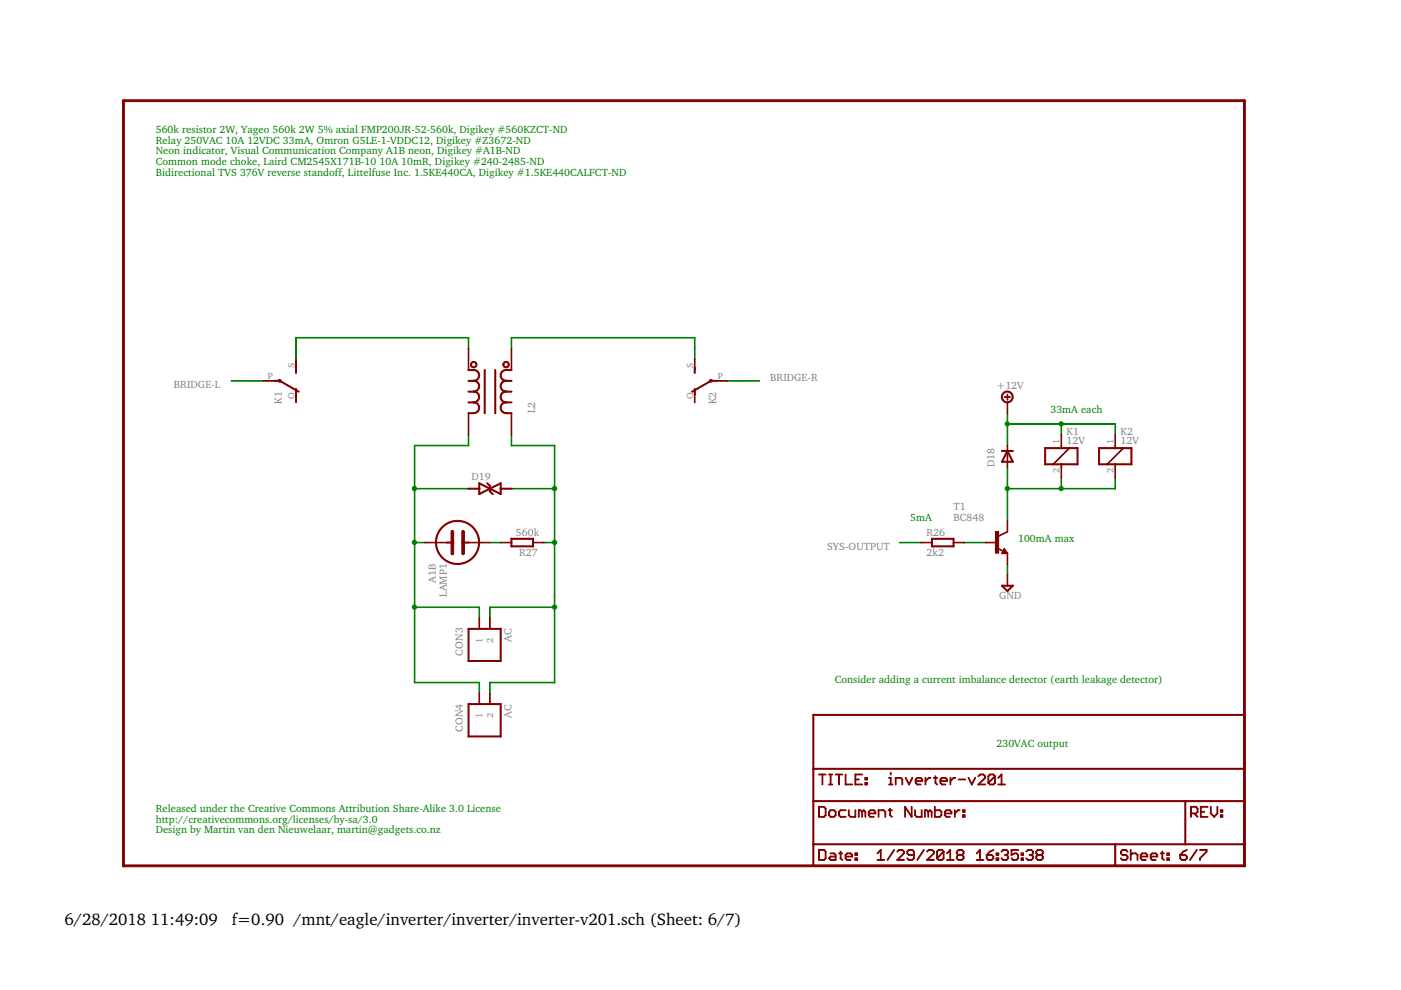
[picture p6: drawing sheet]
<svg xmlns="http://www.w3.org/2000/svg" width="297mm" height="210mm" viewBox="0 0 297 210" stroke-linecap="round" stroke-linejoin="round" font-family="sans-serif">
<defs><g id="words">
<g font-size="3.6">
<text x="13.7" y="196.2">6/28/2018 11:49:09</text>
<text x="49.2" y="196.2">f=0.90 /mnt/eagle/inverter/inverter/inverter-v201.sch (Sheet: 6/7)</text>
</g>
<g font-size="2.2" fill="#008000">
<text x="33" y="28.2">560k resistor 2W, Yageo 560k 2W 5% axial FMP200JR-52-560k, Digikey #560KZCT-ND</text>
<text x="33" y="30.5">Relay 250VAC 10A 12VDC 33mA, Omron G5LE-1-VDDC12, Digikey #Z3672-ND</text>
<text x="33" y="32.7">Neon indicator, Visual Communication Company A1B neon, Digikey #A1B-ND</text>
<text x="33" y="35">Common mode choke, Laird CM2545X171B-10 10A 10mR, Digikey #240-2485-ND</text>
<text x="33" y="37.3">Bidirectional TVS 376V reverse standoff, Littelfuse Inc. 1.5KE440CA, Digikey #1.5KE440CALFCT-ND</text>
<text x="222.7" y="87.6">33mA each</text>
<text x="193" y="110.4">5mA</text>
<text x="215.8" y="115">100mA max</text>
<text x="177" y="144.7">Consider adding a current imbalance detector (earth leakage detector)</text>
<text x="211.3" y="158.4">230VAC output</text>
<text x="33" y="172.1">Released under the Creative Commons Attribution Share-Alike 3.0 License</text>
<text x="33" y="174.4">http://creativecommons.org/licenses/by-sa/3.0</text>
<text x="33" y="176.7">Design by Martin van den Nieuwelaar, martin@gadgets.co.nz</text>
</g>
<g font-size="2.2" fill="#808080">
<text x="36.9" y="82.3">BRIDGE-L</text>
<text x="163.3" y="80.7">BRIDGE-R</text>
<text x="211.3" y="82.4">+12V</text>
<text x="59.8" y="85.6" transform="rotate(-90 59.8 85.6)">K1</text>
<text x="113.5" y="87.6" transform="rotate(-90 113.5 87.6)">L2</text>
<text x="151.9" y="85.7" transform="rotate(-90 151.9 85.7)">K2</text>
<text x="226.1" y="92.2">K1</text>
<text x="226.1" y="94.1">12V</text>
<text x="237.6" y="92.2">K2</text>
<text x="237.6" y="94.1">12V</text>
<text x="100" y="101.9">D19</text>
<text x="210.8" y="99" transform="rotate(-90 210.8 99)">D18</text>
<text x="109.4" y="113.6">560k</text>
<text x="196.4" y="113.7">R26</text>
<text x="202.1" y="108.2">T1</text>
<text x="202.1" y="110.4">BC848</text>
<text x="110" y="118">R27</text>
<text x="175.3" y="116.6">SYS-OUTPUT</text>
<text x="196.4" y="118">2k2</text>
<text x="92.4" y="123.6" transform="rotate(-90 92.4 123.6)">A1B</text>
<text x="94.7" y="126.6" transform="rotate(-90 94.7 126.6)">LAMP1</text>
<text x="211.8" y="127">GND</text>
<text x="108.4" y="136.2" transform="rotate(-90 108.4 136.2)">AC</text>
<text x="98.2" y="139" transform="rotate(-90 98.2 139)">CON3</text>
<text x="98.2" y="155.2" transform="rotate(-90 98.2 155.2)">CON4</text>
<text x="108.4" y="152.2" transform="rotate(-90 108.4 152.2)">AC</text>
</g>
<g font-size="1.9" fill="#808080">
<text x="56.8" y="80.4">P</text>
<text x="62.4" y="78.1" transform="rotate(-90 62.4 78.1)">S</text>
<text x="147" y="78.1" transform="rotate(-90 147 78.1)">S</text>
<text x="152.2" y="80.4">P</text>
<text x="62.4" y="84.6" transform="rotate(-90 62.4 84.6)">O</text>
<text x="147" y="84.6" transform="rotate(-90 147 84.6)">O</text>
<text x="224.7" y="94.1" transform="rotate(-90 224.7 94.1)">1</text>
<text x="236.1" y="94.1" transform="rotate(-90 236.1 94.1)">1</text>
<text x="224.7" y="100.3" transform="rotate(-90 224.7 100.3)">2</text>
<text x="236.1" y="100.3" transform="rotate(-90 236.1 100.3)">2</text>
<text x="102.3" y="136.2" transform="rotate(-90 102.3 136.2)">1</text>
<text x="104.6" y="136.3" transform="rotate(-90 104.6 136.3)">2</text>
<text x="102.3" y="152.2" transform="rotate(-90 102.3 152.2)">1</text>
<text x="104.6" y="152.3" transform="rotate(-90 104.6 152.3)">2</text>
</g>
</g></defs>
<path d="M204.4 115l4.7 .1z" fill-rule="evenodd" fill="#008000"/>
<path d="M204.4 115l4.7 .1z" fill="none" stroke="#008000" stroke-width=".21"/>
<path d="M213.6 103.5v7z" fill-rule="evenodd" fill="#008000"/>
<path d="M213.6 103.5v7z" fill="none" stroke="#008000" stroke-width=".21"/>
<path d="M213.6 99v4.7z" fill-rule="evenodd" fill="#008000"/>
<path d="M213.6 99v4.7z" fill="none" stroke="#008000" stroke-width=".21"/>
<path d="M236.4 101.3l.1 2.4z" fill-rule="evenodd" fill="#008000"/>
<path d="M236.4 101.3l.1 2.4z" fill="none" stroke="#008000" stroke-width=".21"/>
<path d="M225 103.6h11.5z" fill-rule="evenodd" fill="#008000"/>
<path d="M225 103.5l11.5 .1-11.5 .1z" fill="none" stroke="#008000" stroke-width=".21"/>
<path d="M213.6 103.5l11.5 .1-11.5 .1z" fill-rule="evenodd" fill="#008000"/>
<path d="M213.6 103.5l11.5 .1-11.5 .1z" fill="none" stroke="#008000" stroke-width=".21"/>
<circle cx="213.6" cy="103.6" r=".46" fill="#008000"/>
<circle cx="213.6" cy="103.6" r=".46" fill="none" stroke="#008000" stroke-width=".21"/>
<path d="M225 101.3h.1l-.1 2.4z" fill-rule="evenodd" fill="#008000"/>
<path d="M225 101.3v2.4z" fill="none" stroke="#008000" stroke-width=".21"/>
<circle cx="225" cy="103.6" r=".46" fill="#008000"/>
<circle cx="225" cy="103.6" r=".46" fill="none" stroke="#008000" stroke-width=".21"/>
<path d="M190.7 115l4.7 .1z" fill-rule="evenodd" fill="#008000"/>
<path d="M190.7 115l4.7 .1z" fill="none" stroke="#008000" stroke-width=".21"/>
<path d="M87.8 115l2.5 .1z" fill-rule="evenodd" fill="#008000"/>
<path d="M87.9 115l2.4 .1h-2.4z" fill="none" stroke="#008000" stroke-width=".21"/>
<path d="M101.6 128.7v2.4z" fill-rule="evenodd" fill="#008000"/>
<path d="M101.6 128.7v2.4z" fill="none" stroke="#008000" stroke-width=".21"/>
<path d="M87.9 128.7l13.8 .1h-13.8z" fill-rule="evenodd" fill="#008000"/>
<path d="M87.9 128.7l13.8 .1h-13.8z" fill="none" stroke="#008000" stroke-width=".21"/>
<path d="M87.8 115h.2l-.1 13.8z" fill-rule="evenodd" fill="#008000"/>
<path d="M87.9 115v13.8z" fill="none" stroke="#008000" stroke-width=".21"/>
<circle cx="87.9" cy="128.7" r=".46" fill="#008000"/>
<circle cx="87.9" cy="128.7" r=".46" fill="none" stroke="#008000" stroke-width=".21"/>
<path d="M101.6 144.7h.1l-.1 2.4z" fill-rule="evenodd" fill="#008000"/>
<path d="M101.6 144.7h.1l-.1 2.4z" fill="none" stroke="#008000" stroke-width=".21"/>
<path d="M87.8 144.7h13.9z" fill-rule="evenodd" fill="#008000"/>
<path d="M87.8 144.7h13.9z" fill="none" stroke="#008000" stroke-width=".21"/>
<path d="M87.9 128.7v16.1z" fill-rule="evenodd" fill="#008000"/>
<path d="M87.9 128.7v16.1z" fill="none" stroke="#008000" stroke-width=".21"/>
<path d="M87.8 94.4l11.6 .1z" fill-rule="evenodd" fill="#008000"/>
<path d="M87.9 94.4l11.5 .1h-11.5z" fill="none" stroke="#008000" stroke-width=".21"/>
<path d="M87.8 94.4h.2l-.1 9.3z" fill-rule="evenodd" fill="#008000"/>
<path d="M87.9 94.4v9.3z" fill="none" stroke="#008000" stroke-width=".21"/>
<path d="M87.8 103.6h.2l-.1 11.5z" fill-rule="evenodd" fill="#008000"/>
<path d="M87.9 103.5v11.6z" fill="none" stroke="#008000" stroke-width=".21"/>
<circle cx="87.9" cy="115" r=".46" fill="#008000"/>
<circle cx="87.9" cy="115" r=".46" fill="none" stroke="#008000" stroke-width=".21"/>
<path d="M99.3 92.2h.1v2.3z" fill-rule="evenodd" fill="#008000"/>
<path d="M99.3 92.1l.1 2.4z" fill="none" stroke="#008000" stroke-width=".21"/>
<path d="M87.8 103.6h11.6z" fill-rule="evenodd" fill="#008000"/>
<path d="M87.9 103.5l11.5 .1-11.5 .1z" fill="none" stroke="#008000" stroke-width=".21"/>
<circle cx="87.9" cy="103.6" r=".46" fill="#008000"/>
<circle cx="87.9" cy="103.6" r=".46" fill="none" stroke="#008000" stroke-width=".21"/>
<path d="M115.2 115l2.4 .1z" fill-rule="evenodd" fill="#008000"/>
<path d="M115.3 115l2.3 .1h-2.3z" fill="none" stroke="#008000" stroke-width=".21"/>
<path d="M117.5 115h.1v11.5z" fill-rule="evenodd" fill="#008000"/>
<path d="M117.6 115v11.5z" fill="none" stroke="#008000" stroke-width=".21"/>
<path d="M103.8 128.7l.1 2.4z" fill-rule="evenodd" fill="#008000"/>
<path d="M103.8 128.7l.1 2.4z" fill="none" stroke="#008000" stroke-width=".21"/>
<path d="M103.8 128.7l13.8 .1h-13.8z" fill-rule="evenodd" fill="#008000"/>
<path d="M103.8 128.7l13.8 .1h-13.8z" fill="none" stroke="#008000" stroke-width=".21"/>
<path d="M117.5 126.4h.1v2.4z" fill-rule="evenodd" fill="#008000"/>
<path d="M117.6 126.4v2.4z" fill="none" stroke="#008000" stroke-width=".21"/>
<circle cx="117.6" cy="128.7" r=".46" fill="#008000"/>
<circle cx="117.6" cy="128.7" r=".46" fill="none" stroke="#008000" stroke-width=".21"/>
<path d="M117.6 128.7v16.1z" fill-rule="evenodd" fill="#008000"/>
<path d="M117.6 128.7v16.1z" fill="none" stroke="#008000" stroke-width=".21"/>
<path d="M103.8 144.7h13.8z" fill-rule="evenodd" fill="#008000"/>
<path d="M103.8 144.7h13.8z" fill="none" stroke="#008000" stroke-width=".21"/>
<path d="M103.8 144.7h.1v2.4z" fill-rule="evenodd" fill="#008000"/>
<path d="M103.8 144.7h.1v2.4z" fill="none" stroke="#008000" stroke-width=".21"/>
<path d="M108.4 94.4l9.2 .1z" fill-rule="evenodd" fill="#008000"/>
<path d="M108.4 94.4l9.2 .1h-9.2z" fill="none" stroke="#008000" stroke-width=".21"/>
<path d="M117.5 94.4h.1v9.3z" fill-rule="evenodd" fill="#008000"/>
<path d="M117.6 94.4v9.3z" fill="none" stroke="#008000" stroke-width=".21"/>
<path d="M117.5 103.6h.1v11.5z" fill-rule="evenodd" fill="#008000"/>
<path d="M117.6 103.5v11.6z" fill="none" stroke="#008000" stroke-width=".21"/>
<circle cx="117.6" cy="115" r=".46" fill="#008000"/>
<circle cx="117.6" cy="115" r=".46" fill="none" stroke="#008000" stroke-width=".21"/>
<path d="M108.4 92.2h.1v2.3z" fill-rule="evenodd" fill="#008000"/>
<path d="M108.4 92.2h.1v2.3z" fill="none" stroke="#008000" stroke-width=".21"/>
<path d="M108.4 103.6h9.2z" fill-rule="evenodd" fill="#008000"/>
<path d="M108.4 103.5l9.2 .1-9.2 .1z" fill="none" stroke="#008000" stroke-width=".21"/>
<circle cx="117.6" cy="103.6" r=".46" fill="#008000"/>
<circle cx="117.6" cy="103.6" r=".46" fill="none" stroke="#008000" stroke-width=".21"/>
<path d="M103.8 115l2.4 .1z" fill-rule="evenodd" fill="#008000"/>
<path d="M103.8 115l2.4 .1h-2.4z" fill="none" stroke="#008000" stroke-width=".21"/>
<path d="M53.6 80.7l2.4 .1h-2.4z" fill-rule="evenodd" fill="#008000"/>
<path d="M53.6 80.7l2.4 .1h-2.4z" fill="none" stroke="#008000" stroke-width=".21"/>
<path d="M49 80.7l4.7 .1h-4.7z" fill-rule="evenodd" fill="#008000"/>
<path d="M49 80.7l4.7 .1h-4.7z" fill="none" stroke="#008000" stroke-width=".21"/>
<path d="M154.1 80.7l2.4 .1h-2.4z" fill-rule="evenodd" fill="#008000"/>
<path d="M154.1 80.7l2.4 .1h-2.4z" fill="none" stroke="#008000" stroke-width=".21"/>
<path d="M156.4 80.7l4.7 .1h-4.7z" fill-rule="evenodd" fill="#008000"/>
<path d="M156.4 80.7l4.7 .1h-4.7z" fill="none" stroke="#008000" stroke-width=".21"/>
<path d="M62.7 73.9h.1v2.3z" fill-rule="evenodd" fill="#008000"/>
<path d="M62.7 73.9h.1v2.3z" fill="none" stroke="#008000" stroke-width=".21"/>
<path d="M62.7 71.6h36.7z" fill-rule="evenodd" fill="#008000"/>
<path d="M62.7 71.6h36.7z" fill="none" stroke="#008000" stroke-width=".21"/>
<path d="M62.7 71.6h.1v2.4z" fill-rule="evenodd" fill="#008000"/>
<path d="M62.7 71.6h.1v2.4z" fill="none" stroke="#008000" stroke-width=".21"/>
<path d="M99.3 71.6h.1v2.4z" fill-rule="evenodd" fill="#008000"/>
<path d="M99.3 71.5l.1 2.5z" fill="none" stroke="#008000" stroke-width=".21"/>
<path d="M147.2 73.9h.2l-.1 2.3z" fill-rule="evenodd" fill="#008000"/>
<path d="M147.2 73.9h.2l-.1 2.3z" fill="none" stroke="#008000" stroke-width=".21"/>
<path d="M108.4 71.6h39z" fill-rule="evenodd" fill="#008000"/>
<path d="M108.4 71.6h39z" fill="none" stroke="#008000" stroke-width=".21"/>
<path d="M147.2 71.6h.2l-.1 2.4z" fill-rule="evenodd" fill="#008000"/>
<path d="M147.2 71.6h.2l-.1 2.4z" fill="none" stroke="#008000" stroke-width=".21"/>
<path d="M108.4 71.6h.1v2.4z" fill-rule="evenodd" fill="#008000"/>
<path d="M108.4 71.6h.1v2.4z" fill="none" stroke="#008000" stroke-width=".21"/>
<path d="M213.6 119.5v2.5z" fill-rule="evenodd" fill="#008000"/>
<path d="M213.6 119.5v2.5z" fill="none" stroke="#008000" stroke-width=".21"/>
<path d="M236.4 89.8l.1 2.4z" fill-rule="evenodd" fill="#008000"/>
<path d="M236.4 89.9h.1v2.3z" fill="none" stroke="#008000" stroke-width=".21"/>
<path d="M225 89.9h11.5z" fill-rule="evenodd" fill="#008000"/>
<path d="M225 89.8l11.5 .1-11.5 .1z" fill="none" stroke="#008000" stroke-width=".21"/>
<path d="M213.6 89.8l11.5 .1-11.5 .1z" fill-rule="evenodd" fill="#008000"/>
<path d="M213.5 89.9h11.6z" fill="none" stroke="#008000" stroke-width=".21"/>
<path d="M213.6 89.8v4.7z" fill-rule="evenodd" fill="#008000"/>
<path d="M213.5 89.9h.2l-.1 4.6z" fill="none" stroke="#008000" stroke-width=".21"/>
<path d="M225 89.9h.1l-.1 2.3z" fill-rule="evenodd" fill="#008000"/>
<path d="M225 89.8v2.4z" fill="none" stroke="#008000" stroke-width=".21"/>
<circle cx="225" cy="89.9" r=".46" fill="#008000"/>
<circle cx="225" cy="89.9" r=".46" fill="none" stroke="#008000" stroke-width=".21"/>
<path d="M213.6 87.5v2.5z" fill-rule="evenodd" fill="#008000"/>
<path d="M213.5 87.6h.2l-.1 2.4z" fill="none" stroke="#008000" stroke-width=".21"/>
<circle cx="213.6" cy="89.9" r=".46" fill="#008000"/>
<circle cx="213.6" cy="89.9" r=".46" fill="none" stroke="#008000" stroke-width=".21"/>
<path d="M263.8 21.2l.2 .1v162.4l-.1 .1-.2-.1v-162.4z" fill-rule="evenodd" fill="#800000"/>
<path d="M263.8 21.2l.2 .1v162.4l-.1 .1-.2-.1v-162.4z" fill="none" stroke="#800000" stroke-width=".21"/>
<path d="M26.1 21.2h237.8l.1 .2-.1 .1h-237.8l-.1-.1z" fill-rule="evenodd" fill="#800000"/>
<path d="M26.1 21.2h237.8l.1 .2-.1 .1h-237.8l-.1-.1z" fill="none" stroke="#800000" stroke-width=".21"/>
<path d="M26.1 21.2l.3 .1v162.4l-.1 .1-.3-.1v-162.4z" fill-rule="evenodd" fill="#800000"/>
<path d="M26.1 21.2l.3 .1v162.4l-.1 .1-.3-.1v-162.4z" fill="none" stroke="#800000" stroke-width=".21"/>
<path d="M26.1 183.4h237.8l.1 .3-.1 .1h-237.8l-.1-.1z" fill-rule="evenodd" fill="#800000"/>
<path d="M26 183.5l.1-.1h237.8l.1 .3-.1 .1h-237.8z" fill="none" stroke="#800000" stroke-width=".21"/>
<path d="M172.3 183.5h64.2l.1 .1-64.2 .1z" fill-rule="evenodd" fill="#800000"/>
<path d="M172.4 183.5h64.1l.1 .1-64.2 .1z" fill="none" stroke="#800000" stroke-width=".21"/>
<path d="M251.2 169.8h12.7v.1l-12.6 .1z" fill-rule="evenodd" fill="#800000"/>
<path d="M251.3 169.8h12.6v.1l-12.6 .1z" fill="none" stroke="#800000" stroke-width=".21"/>
<path d="M172.3 179h.3l-.1 4.7-.2-.1z" fill-rule="evenodd" fill="#800000"/>
<path d="M172.4 178.9l.2 .1-.1 4.7-.2-.1z" fill="none" stroke="#800000" stroke-width=".21"/>
<path d="M173.6 180.2h.1v2.2h-.1z" fill-rule="evenodd" fill="#800000"/>
<path d="M173.6 180.1l.1 .1v2.2h-.1z" fill="none" stroke="#800000" stroke-width=".21"/>
<path d="M173.6 182.3l1.1-.1 .1 .2h-1.2z" fill-rule="evenodd" fill="#800000"/>
<path d="M173.6 182.2h1.1l.1 .2h-1.2z" fill="none" stroke="#800000" stroke-width=".21"/>
<path d="M174.6 182.3l.4-.4 .1 .1-.4 .4z" fill-rule="evenodd" fill="#800000"/>
<path d="M174.6 182.3l.4-.4 .1 .1-.4 .4z" fill="none" stroke="#800000" stroke-width=".21"/>
<path d="M175 180.5h.1v1.6l-.1-.1z" fill-rule="evenodd" fill="#800000"/>
<path d="M175 180.5h.1v1.6l-.1-.1z" fill="none" stroke="#800000" stroke-width=".21"/>
<path d="M174.7 180.1l.4 .4v.1l-.5-.4z" fill-rule="evenodd" fill="#800000"/>
<path d="M174.7 180.1l.4 .4v.1l-.5-.4z" fill="none" stroke="#800000" stroke-width=".21"/>
<path d="M173.6 180.2l1.1-.1 .1 .1-1.2 .1z" fill-rule="evenodd" fill="#800000"/>
<path d="M173.6 180.1h1.1l.1 .1-1.2 .1z" fill="none" stroke="#800000" stroke-width=".21"/>
<path d="M176 180.9l.9-.1v.2h-.8z" fill-rule="evenodd" fill="#800000"/>
<path d="M176.1 180.8h.8v.2h-.8z" fill="none" stroke="#800000" stroke-width=".21"/>
<path d="M176.7 180.9l.2-.1 .3 .5-.1 .1z" fill-rule="evenodd" fill="#800000"/>
<path d="M176.8 180.8l.4 .4v.2l-.5-.4z" fill="none" stroke="#800000" stroke-width=".21"/>
<path d="M177.1 181.2h.1v1.2h-.1z" fill-rule="evenodd" fill="#800000"/>
<path d="M177.1 181.2h.1v1.2h-.1z" fill="none" stroke="#800000" stroke-width=".21"/>
<path d="M176 182.3l1.2-.1v.2h-1.1z" fill-rule="evenodd" fill="#800000"/>
<path d="M176.1 182.2h1.1v.2h-1.1z" fill="none" stroke="#800000" stroke-width=".21"/>
<path d="M175.7 182l.1-.1 .4 .5h-.1z" fill-rule="evenodd" fill="#800000"/>
<path d="M175.7 181.9l.5 .4-.1 .1-.4-.4z" fill="none" stroke="#800000" stroke-width=".21"/>
<path d="M176 181.6h.2l-.5 .5z" fill-rule="evenodd" fill="#800000"/>
<path d="M176 181.6h.2l-.5 .5z" fill="none" stroke="#800000" stroke-width=".21"/>
<path d="M176 181.6l1.2-.1v.1l-1.1 .1z" fill-rule="evenodd" fill="#800000"/>
<path d="M176.1 181.5h1.1v.1l-1.1 .1z" fill="none" stroke="#800000" stroke-width=".21"/>
<path d="M178.2 180.5h.1v1.6l-.2-.1z" fill-rule="evenodd" fill="#800000"/>
<path d="M178.2 180.5h.1v1.6l-.2-.1z" fill="none" stroke="#800000" stroke-width=".21"/>
<path d="M178.2 181.9l.4 .4v.1l-.5-.4z" fill-rule="evenodd" fill="#800000"/>
<path d="M178.2 181.9l.4 .4v.1l-.5-.4z" fill="none" stroke="#800000" stroke-width=".21"/>
<path d="M177.8 180.9l.8-.1v.2h-.8z" fill-rule="evenodd" fill="#800000"/>
<path d="M177.8 180.8h.8v.2h-.8z" fill="none" stroke="#800000" stroke-width=".21"/>
<path d="M179.6 182.2h.8v.2h-.8z" fill-rule="evenodd" fill="#800000"/>
<path d="M179.6 182.2h.8v.2h-.8z" fill="none" stroke="#800000" stroke-width=".21"/>
<path d="M179.2 182l.1-.1 .4 .5h-.1z" fill-rule="evenodd" fill="#800000"/>
<path d="M179.2 181.9l.5 .4v.1l-.5-.4z" fill="none" stroke="#800000" stroke-width=".21"/>
<path d="M179.2 181.2h.2l-.1 .9-.1-.1z" fill-rule="evenodd" fill="#800000"/>
<path d="M179.2 181.2h.2l-.1 .9-.1-.1z" fill="none" stroke="#800000" stroke-width=".21"/>
<path d="M179.6 180.8l.1 .2-.5 .4v-.2z" fill-rule="evenodd" fill="#800000"/>
<path d="M179.6 180.8l.1 .2-.5 .4v-.2z" fill="none" stroke="#800000" stroke-width=".21"/>
<path d="M179.6 180.8h.8v.2h-.8z" fill-rule="evenodd" fill="#800000"/>
<path d="M179.6 180.8h.8v.2h-.8z" fill="none" stroke="#800000" stroke-width=".21"/>
<path d="M180.3 180.9l.1-.1 .4 .5-.2 .1z" fill-rule="evenodd" fill="#800000"/>
<path d="M180.3 180.8l.5 .4-.1 .2-.4-.4z" fill="none" stroke="#800000" stroke-width=".21"/>
<path d="M180.6 181.2h.2l-.1 .5-.1-.1z" fill-rule="evenodd" fill="#800000"/>
<path d="M180.6 181.2h.2l-.1 .5-.1-.1z" fill="none" stroke="#800000" stroke-width=".21"/>
<path d="M179.2 181.6l1.5-.1 .1 .1-1.6 .1z" fill-rule="evenodd" fill="#800000"/>
<path d="M179.2 181.5h1.5l.1 .1-1.6 .1z" fill="none" stroke="#800000" stroke-width=".21"/>
<path d="M181.3 180.8l.5 .2h-.5z" fill-rule="evenodd" fill="#800000"/>
<path d="M181.3 180.8l.5 .2h-.5z" fill="none" stroke="#800000" stroke-width=".21"/>
<path d="M181.7 180.9h.1v.5z" fill-rule="evenodd" fill="#800000"/>
<path d="M181.7 180.9h.1v.5z" fill="none" stroke="#800000" stroke-width=".21"/>
<path d="M181.3 181.2l.5 .1-.5 .1z" fill-rule="evenodd" fill="#800000"/>
<path d="M181.3 181.2l.5 .1-.5 .1z" fill="none" stroke="#800000" stroke-width=".21"/>
<path d="M181.3 180.8l.1 .1v.5l-.1-.1z" fill-rule="evenodd" fill="#800000"/>
<path d="M181.3 180.8l.1 .1v.5l-.1-.1z" fill="none" stroke="#800000" stroke-width=".21"/>
<path d="M181.3 181.9l.5 .1-.5 .1z" fill-rule="evenodd" fill="#800000"/>
<path d="M181.3 181.9l.5 .1-.5 .1z" fill="none" stroke="#800000" stroke-width=".21"/>
<path d="M181.7 182h.1v.4z" fill-rule="evenodd" fill="#800000"/>
<path d="M181.7 182h.1v.4z" fill="none" stroke="#800000" stroke-width=".21"/>
<path d="M181.3 182.2l.5 .2h-.5z" fill-rule="evenodd" fill="#800000"/>
<path d="M181.3 182.2l.5 .2h-.5z" fill="none" stroke="#800000" stroke-width=".21"/>
<path d="M181.3 181.9l.1 .1v.4h-.1z" fill-rule="evenodd" fill="#800000"/>
<path d="M181.3 181.9l.1 .1v.4h-.1z" fill="none" stroke="#800000" stroke-width=".21"/>
<path d="M186.7 180.2h.1l-.8 .8v-.1z" fill-rule="evenodd" fill="#800000"/>
<path d="M186.7 180.2h.1l-.8 .8v-.1z" fill="none" stroke="#800000" stroke-width=".21"/>
<path d="M186.6 180.2h.2v2.2h-.2z" fill-rule="evenodd" fill="#800000"/>
<path d="M186.7 180.1l.1 .1v2.2h-.2z" fill="none" stroke="#800000" stroke-width=".21"/>
<path d="M186 182.3l1.5-.1v.2h-1.5z" fill-rule="evenodd" fill="#800000"/>
<path d="M186 182.2h1.5v.2h-1.5z" fill="none" stroke="#800000" stroke-width=".21"/>
<path d="M189.5 180.2h.2l-1.6 2.2z" fill-rule="evenodd" fill="#800000"/>
<path d="M189.5 180.1l.2 .1-1.6 2.2z" fill="none" stroke="#800000" stroke-width=".21"/>
<path d="M190.2 182.3l1.5-.1v.2h-1.5z" fill-rule="evenodd" fill="#800000"/>
<path d="M190.2 182.2h1.5v.2h-1.5z" fill="none" stroke="#800000" stroke-width=".21"/>
<path d="M191.6 180.9l.1 .1-1.5 1.4v-.1z" fill-rule="evenodd" fill="#800000"/>
<path d="M191.6 180.8l.1 .2-1.5 1.4v-.1z" fill="none" stroke="#800000" stroke-width=".21"/>
<path d="M191.6 180.5h.1v.5h-.1z" fill-rule="evenodd" fill="#800000"/>
<path d="M191.6 180.5h.1v.5h-.1z" fill="none" stroke="#800000" stroke-width=".21"/>
<path d="M191.2 180.2l.1-.1 .4 .5h-.1z" fill-rule="evenodd" fill="#800000"/>
<path d="M191.3 180.1l.4 .4v.1l-.5-.4z" fill="none" stroke="#800000" stroke-width=".21"/>
<path d="M190.6 180.1h.7l.1 .1-.8 .1z" fill-rule="evenodd" fill="#800000"/>
<path d="M190.6 180.1h.7l.1 .1-.8 .1z" fill="none" stroke="#800000" stroke-width=".21"/>
<path d="M190.2 180.5l.5-.3-.4 .4z" fill-rule="evenodd" fill="#800000"/>
<path d="M190.2 180.5l.5-.3-.4 .4z" fill="none" stroke="#800000" stroke-width=".21"/>
<path d="M192.3 181.9l.5 .4-.1 .1-.4-.4z" fill-rule="evenodd" fill="#800000"/>
<path d="M192.3 181.9l.5 .4-.1 .1-.4-.4z" fill="none" stroke="#800000" stroke-width=".21"/>
<path d="M192.6 182.3l.9-.1v.2h-.8z" fill-rule="evenodd" fill="#800000"/>
<path d="M192.6 182.3l.9-.1v.2h-.8z" fill="none" stroke="#800000" stroke-width=".21"/>
<path d="M193.3 182.3l.4-.4 .1 .1-.3 .4z" fill-rule="evenodd" fill="#800000"/>
<path d="M193.3 182.3l.4-.4 .1 .1-.3 .4z" fill="none" stroke="#800000" stroke-width=".21"/>
<path d="M193.7 180.5h.1v1.6l-.1-.1z" fill-rule="evenodd" fill="#800000"/>
<path d="M193.7 180.5h.1v1.6l-.1-.1z" fill="none" stroke="#800000" stroke-width=".21"/>
<path d="M193.3 180.2l.2-.1 .3 .5h-.1z" fill-rule="evenodd" fill="#800000"/>
<path d="M193.3 180.2l.2-.1 .3 .5h-.1z" fill="none" stroke="#800000" stroke-width=".21"/>
<path d="M192.6 180.2l.9-.1v.1l-.8 .1z" fill-rule="evenodd" fill="#800000"/>
<path d="M192.6 180.2l.9-.1v.1l-.8 .1z" fill="none" stroke="#800000" stroke-width=".21"/>
<path d="M192.3 180.5l.4-.4 .1 .1-.4 .4z" fill-rule="evenodd" fill="#800000"/>
<path d="M192.3 180.5l.4-.4 .1 .1-.4 .4z" fill="none" stroke="#800000" stroke-width=".21"/>
<path d="M192.3 180.5h.1v.5h-.1z" fill-rule="evenodd" fill="#800000"/>
<path d="M192.3 180.5h.1v.5h-.1z" fill="none" stroke="#800000" stroke-width=".21"/>
<path d="M192.3 180.8l.5 .4-.1 .2-.4-.4z" fill-rule="evenodd" fill="#800000"/>
<path d="M192.3 180.8l.5 .4-.1 .2-.4-.4z" fill="none" stroke="#800000" stroke-width=".21"/>
<path d="M192.6 181.2h1.2v.1l-1.1 .1z" fill-rule="evenodd" fill="#800000"/>
<path d="M192.6 181.2h1.2v.1l-1.1 .1z" fill="none" stroke="#800000" stroke-width=".21"/>
<path d="M195.8 180.1l.2 .1-1.6 2.2z" fill-rule="evenodd" fill="#800000"/>
<path d="M195.8 180.2h.2l-1.6 2.2z" fill="none" stroke="#800000" stroke-width=".21"/>
<path d="M196.5 182.2h1.5l.1 .2h-1.6z" fill-rule="evenodd" fill="#800000"/>
<path d="M196.5 182.2h1.5l.1 .2h-1.6z" fill="none" stroke="#800000" stroke-width=".21"/>
<path d="M196.5 182.3l1.5-1.5 .1 .1-1.5 1.5z" fill-rule="evenodd" fill="#800000"/>
<path d="M196.5 182.3l1.5-1.5 .1 .1-1.5 1.5z" fill="none" stroke="#800000" stroke-width=".21"/>
<path d="M197.9 180.5h.2l-.1 .5z" fill-rule="evenodd" fill="#800000"/>
<path d="M198 180.5h.1l-.1 .5h-.1z" fill="none" stroke="#800000" stroke-width=".21"/>
<path d="M197.6 180.1l.5 .4-.1 .1-.5-.4z" fill-rule="evenodd" fill="#800000"/>
<path d="M197.6 180.1l.5 .4-.1 .1-.5-.4z" fill="none" stroke="#800000" stroke-width=".21"/>
<path d="M196.8 180.2l.8-.1 .1 .1-.8 .1z" fill-rule="evenodd" fill="#800000"/>
<path d="M196.9 180.1h.7l.1 .1-.8 .1z" fill="none" stroke="#800000" stroke-width=".21"/>
<path d="M196.5 180.5l.5-.3-.4 .4z" fill-rule="evenodd" fill="#800000"/>
<path d="M196.5 180.5l.5-.3-.4 .4z" fill="none" stroke="#800000" stroke-width=".21"/>
<path d="M198.6 180.5h.2l-.1 1.6-.1-.1z" fill-rule="evenodd" fill="#800000"/>
<path d="M198.6 180.5h.2l-.1 1.6-.1-.1z" fill="none" stroke="#800000" stroke-width=".21"/>
<path d="M198.6 180.5l.4-.4 .1 .1-.4 .4z" fill-rule="evenodd" fill="#800000"/>
<path d="M198.6 180.5l.4-.4 .1 .1-.4 .4z" fill="none" stroke="#800000" stroke-width=".21"/>
<path d="M198.9 180.2l.9-.1v.1l-.8 .1z" fill-rule="evenodd" fill="#800000"/>
<path d="M199 180.1h.8v.1l-.8 .1z" fill="none" stroke="#800000" stroke-width=".21"/>
<path d="M199.6 180.2l.2-.1 .4 .5h-.2z" fill-rule="evenodd" fill="#800000"/>
<path d="M199.7 180.1l.5 .4-.1 .1-.5-.4z" fill="none" stroke="#800000" stroke-width=".21"/>
<path d="M200 180.5h.2l-.1 1.6-.1-.1z" fill-rule="evenodd" fill="#800000"/>
<path d="M200 180.5h.2l-.1 1.6-.1-.1z" fill="none" stroke="#800000" stroke-width=".21"/>
<path d="M200 181.9l.2 .1-.5 .4-.1-.1z" fill-rule="evenodd" fill="#800000"/>
<path d="M200 181.9l.2 .1-.5 .4-.1-.1z" fill="none" stroke="#800000" stroke-width=".21"/>
<path d="M198.9 182.3l.9-.1v.2h-.8z" fill-rule="evenodd" fill="#800000"/>
<path d="M199 182.2h.8v.2h-.8z" fill="none" stroke="#800000" stroke-width=".21"/>
<path d="M198.6 182l.1-.1 .4 .5h-.1z" fill-rule="evenodd" fill="#800000"/>
<path d="M198.6 182l.1-.1 .4 .5h-.1z" fill="none" stroke="#800000" stroke-width=".21"/>
<path d="M200 180.5l.2 .1-1.6 1.5v-.1z" fill-rule="evenodd" fill="#800000"/>
<path d="M200 180.5l.2 .1-1.6 1.5v-.1z" fill="none" stroke="#800000" stroke-width=".21"/>
<path d="M201.4 180.2h.1l-.7 .8-.1-.1z" fill-rule="evenodd" fill="#800000"/>
<path d="M201.4 180.2h.1l-.7 .8-.1-.1z" fill="none" stroke="#800000" stroke-width=".21"/>
<path d="M201.4 180.2h.1v2.2h-.1z" fill-rule="evenodd" fill="#800000"/>
<path d="M201.4 180.1l.1 .1v2.2h-.1z" fill="none" stroke="#800000" stroke-width=".21"/>
<path d="M200.8 182.2h1.4l.1 .2h-1.5z" fill-rule="evenodd" fill="#800000"/>
<path d="M200.8 182.2h1.4l.1 .2h-1.5z" fill="none" stroke="#800000" stroke-width=".21"/>
<path d="M202.8 180.5l.5-.3-.4 .4z" fill-rule="evenodd" fill="#800000"/>
<path d="M202.8 180.5l.5-.3-.4 .4z" fill="none" stroke="#800000" stroke-width=".21"/>
<path d="M203.2 180.2l.8-.1v.1l-.8 .1z" fill-rule="evenodd" fill="#800000"/>
<path d="M203.2 180.1h.8v.1l-.8 .1z" fill="none" stroke="#800000" stroke-width=".21"/>
<path d="M203.8 180.2l.2-.1 .4 .5h-.1z" fill-rule="evenodd" fill="#800000"/>
<path d="M203.9 180.1l.5 .4-.1 .1-.5-.4z" fill="none" stroke="#800000" stroke-width=".21"/>
<path d="M204.3 180.5h.1l-.1 .5h-.1z" fill-rule="evenodd" fill="#800000"/>
<path d="M204.3 180.5h.1l-.1 .5h-.1z" fill="none" stroke="#800000" stroke-width=".21"/>
<path d="M203.9 181.2l.5-.3-.4 .5z" fill-rule="evenodd" fill="#800000"/>
<path d="M203.9 181.2l.5-.3-.4 .5z" fill="none" stroke="#800000" stroke-width=".21"/>
<path d="M203.8 181.2h.2l.4 .4-.1 .1z" fill-rule="evenodd" fill="#800000"/>
<path d="M203.9 181.2l.5 .4-.1 .1-.5-.4z" fill="none" stroke="#800000" stroke-width=".21"/>
<path d="M204.3 181.5l.1 .1-.1 .5-.1-.1z" fill-rule="evenodd" fill="#800000"/>
<path d="M204.3 181.5l.1 .1-.1 .5-.1-.1z" fill="none" stroke="#800000" stroke-width=".21"/>
<path d="M203.9 182.3l.5-.3-.4 .4z" fill-rule="evenodd" fill="#800000"/>
<path d="M203.8 182.3l.6-.3-.4 .4z" fill="none" stroke="#800000" stroke-width=".21"/>
<path d="M203.2 182.3l.8-.1v.2h-.8z" fill-rule="evenodd" fill="#800000"/>
<path d="M203.2 182.2h.8v.2h-.8z" fill="none" stroke="#800000" stroke-width=".21"/>
<path d="M202.8 182l.1-.1 .4 .5h-.1z" fill-rule="evenodd" fill="#800000"/>
<path d="M202.8 182l.1-.1 .4 .5h-.1z" fill="none" stroke="#800000" stroke-width=".21"/>
<path d="M202.8 181.6h.1v.5z" fill-rule="evenodd" fill="#800000"/>
<path d="M202.8 181.6h.1v.5z" fill="none" stroke="#800000" stroke-width=".21"/>
<path d="M202.8 181.5l.5-.3-.4 .5z" fill-rule="evenodd" fill="#800000"/>
<path d="M202.8 181.6l.5-.4-.4 .5z" fill="none" stroke="#800000" stroke-width=".21"/>
<path d="M202.8 180.9l.1-.1 .4 .5-.1 .1z" fill-rule="evenodd" fill="#800000"/>
<path d="M202.8 180.9l.1-.1 .4 .5-.1 .1z" fill="none" stroke="#800000" stroke-width=".21"/>
<path d="M202.8 180.5h.1v.5z" fill-rule="evenodd" fill="#800000"/>
<path d="M202.8 180.5h.1v.5z" fill="none" stroke="#800000" stroke-width=".21"/>
<path d="M203.2 181.2h.8v.1l-.8 .1z" fill-rule="evenodd" fill="#800000"/>
<path d="M203.2 181.2h.8v.1l-.8 .1z" fill="none" stroke="#800000" stroke-width=".21"/>
<path d="M207.7 180.1l.2 .1-.8 .8-.1-.1z" fill-rule="evenodd" fill="#800000"/>
<path d="M207.7 180.1l.2 .1-.8 .8-.1-.1z" fill="none" stroke="#800000" stroke-width=".21"/>
<path d="M207.7 180.1l.2 .1-.1 2.2h-.1z" fill-rule="evenodd" fill="#800000"/>
<path d="M207.7 180.1l.2 .1-.1 2.2h-.1z" fill="none" stroke="#800000" stroke-width=".21"/>
<path d="M207 182.3l1.5-.1 .1 .2h-1.5z" fill-rule="evenodd" fill="#800000"/>
<path d="M207.1 182.2h1.4l.1 .2h-1.5z" fill="none" stroke="#800000" stroke-width=".21"/>
<path d="M209.8 180.5l.9-.3-.8 .4z" fill-rule="evenodd" fill="#800000"/>
<path d="M209.8 180.5l.9-.3-.8 .4z" fill="none" stroke="#800000" stroke-width=".21"/>
<path d="M209.8 180.5l.2 .1-.8 .8-.1-.2z" fill-rule="evenodd" fill="#800000"/>
<path d="M209.9 180.5l.1 .1-.8 .8-.1-.2z" fill="none" stroke="#800000" stroke-width=".21"/>
<path d="M209.1 181.2h.2l-.1 .9-.1-.1z" fill-rule="evenodd" fill="#800000"/>
<path d="M209.2 181.2h.1l-.1 .9-.1-.1z" fill="none" stroke="#800000" stroke-width=".21"/>
<path d="M209.1 182l.1-.1 .4 .5h-.1z" fill-rule="evenodd" fill="#800000"/>
<path d="M209.2 181.9l.4 .4v.1l-.5-.4z" fill="none" stroke="#800000" stroke-width=".21"/>
<path d="M209.5 182.3l.8-.1v.2h-.8z" fill-rule="evenodd" fill="#800000"/>
<path d="M209.5 182.2h.8v.2h-.8z" fill="none" stroke="#800000" stroke-width=".21"/>
<path d="M210.1 182.3l.6-.3-.4 .4z" fill-rule="evenodd" fill="#800000"/>
<path d="M210.1 182.3l.6-.3-.4 .4z" fill="none" stroke="#800000" stroke-width=".21"/>
<path d="M210.5 181.6h.2l-.1 .5z" fill-rule="evenodd" fill="#800000"/>
<path d="M210.5 181.6h.2l-.1 .5-.1-.1z" fill="none" stroke="#800000" stroke-width=".21"/>
<path d="M210.2 181.2l.5 .4-.1 .1-.5-.4z" fill-rule="evenodd" fill="#800000"/>
<path d="M210.2 181.2l.5 .4-.1 .1-.5-.4z" fill="none" stroke="#800000" stroke-width=".21"/>
<path d="M209.1 181.2h1.2v.1l-1.1 .1z" fill-rule="evenodd" fill="#800000"/>
<path d="M209.2 181.2h1.1v.1l-1.1 .1z" fill="none" stroke="#800000" stroke-width=".21"/>
<path d="M211.3 180.8l.5 .2h-.5z" fill-rule="evenodd" fill="#800000"/>
<path d="M211.3 180.8l.5 .2h-.5z" fill="none" stroke="#800000" stroke-width=".21"/>
<path d="M211.6 180.9h.2l-.1 .5z" fill-rule="evenodd" fill="#800000"/>
<path d="M211.6 180.8l.2 .1-.1 .5-.1-.1z" fill="none" stroke="#800000" stroke-width=".21"/>
<path d="M211.3 181.2l.5 .1-.5 .1z" fill-rule="evenodd" fill="#800000"/>
<path d="M211.3 181.2l.5 .1-.5 .1z" fill="none" stroke="#800000" stroke-width=".21"/>
<path d="M211.3 180.8l.1 .1-.1 .5-.1-.1z" fill-rule="evenodd" fill="#800000"/>
<path d="M211.3 180.8l.1 .1-.1 .5-.1-.1z" fill="none" stroke="#800000" stroke-width=".21"/>
<path d="M211.3 181.9l.5 .1-.5 .1z" fill-rule="evenodd" fill="#800000"/>
<path d="M211.3 181.9l.5 .1-.5 .1z" fill="none" stroke="#800000" stroke-width=".21"/>
<path d="M211.6 182h.2l-.1 .4z" fill-rule="evenodd" fill="#800000"/>
<path d="M211.6 181.9l.2 .1-.1 .4h-.1z" fill="none" stroke="#800000" stroke-width=".21"/>
<path d="M211.3 182.2l.5 .2h-.5z" fill-rule="evenodd" fill="#800000"/>
<path d="M211.3 182.2l.5 .2h-.5z" fill="none" stroke="#800000" stroke-width=".21"/>
<path d="M211.3 181.9l.1 .1-.1 .4h-.1z" fill-rule="evenodd" fill="#800000"/>
<path d="M211.3 181.9l.1 .1-.1 .4h-.1z" fill="none" stroke="#800000" stroke-width=".21"/>
<path d="M212.6 180.1l.2 .1-.5 .4v-.1z" fill-rule="evenodd" fill="#800000"/>
<path d="M212.6 180.1l.2 .1-.5 .4v-.1z" fill="none" stroke="#800000" stroke-width=".21"/>
<path d="M212.6 180.1h.8l.1 .1-.9 .1z" fill-rule="evenodd" fill="#800000"/>
<path d="M212.6 180.1h.8l.1 .1-.9 .1z" fill="none" stroke="#800000" stroke-width=".21"/>
<path d="M213.3 180.2l.1-.1 .4 .5h-.1z" fill-rule="evenodd" fill="#800000"/>
<path d="M213.4 180.1l.4 .4v.1l-.5-.4z" fill="none" stroke="#800000" stroke-width=".21"/>
<path d="M213.7 180.5h.1v.5h-.1z" fill-rule="evenodd" fill="#800000"/>
<path d="M213.7 180.5h.1v.5h-.1z" fill="none" stroke="#800000" stroke-width=".21"/>
<path d="M213.7 180.9l.1 .1-.4 .4-.1-.2z" fill-rule="evenodd" fill="#800000"/>
<path d="M213.7 180.8l.1 .2-.4 .4-.1-.2z" fill="none" stroke="#800000" stroke-width=".21"/>
<path d="M213 181.2h.4l.1 .1-.5 .1z" fill-rule="evenodd" fill="#800000"/>
<path d="M213 181.2h.4l.1 .1-.5 .1z" fill="none" stroke="#800000" stroke-width=".21"/>
<path d="M213.3 181.2h.1l.4 .4-.1 .1z" fill-rule="evenodd" fill="#800000"/>
<path d="M213.4 181.2l.4 .4v.1l-.5-.4z" fill="none" stroke="#800000" stroke-width=".21"/>
<path d="M213.7 181.5l.1 .1v.5l-.1-.1z" fill-rule="evenodd" fill="#800000"/>
<path d="M213.7 181.5l.1 .1v.5l-.1-.1z" fill="none" stroke="#800000" stroke-width=".21"/>
<path d="M213.7 181.9l.1 .1-.4 .4-.1-.1z" fill-rule="evenodd" fill="#800000"/>
<path d="M213.7 181.9l.1 .1-.4 .4-.1-.1z" fill="none" stroke="#800000" stroke-width=".21"/>
<path d="M212.6 182.2h.8l.1 .2h-.9z" fill-rule="evenodd" fill="#800000"/>
<path d="M212.6 182.2h.8l.1 .2h-.9z" fill="none" stroke="#800000" stroke-width=".21"/>
<path d="M212.3 182l.1-.1 .4 .5h-.2z" fill-rule="evenodd" fill="#800000"/>
<path d="M212.3 181.9l.5 .4-.1 .1-.4-.4z" fill="none" stroke="#800000" stroke-width=".21"/>
<path d="M214.4 180.1h1.5v.1l-1.5 .1z" fill-rule="evenodd" fill="#800000"/>
<path d="M214.4 180.1h1.5v.1l-1.5 .1z" fill="none" stroke="#800000" stroke-width=".21"/>
<path d="M214.4 180.1l.1 .1v1.2l-.1-.1z" fill-rule="evenodd" fill="#800000"/>
<path d="M214.4 180.1l.1 .1v1.2l-.1-.1z" fill="none" stroke="#800000" stroke-width=".21"/>
<path d="M214.4 181.2l.8-.3-.7 .5z" fill-rule="evenodd" fill="#800000"/>
<path d="M214.4 181.2l.8-.3-.7 .5z" fill="none" stroke="#800000" stroke-width=".21"/>
<path d="M215.1 180.9l.5-.1v.2h-.5z" fill-rule="evenodd" fill="#800000"/>
<path d="M215.1 180.8l.5 .2h-.5z" fill="none" stroke="#800000" stroke-width=".21"/>
<path d="M215.4 180.9l.2-.1 .3 .5-.1 .1z" fill-rule="evenodd" fill="#800000"/>
<path d="M215.4 180.9l.2-.1 .3 .5-.1 .1z" fill="none" stroke="#800000" stroke-width=".21"/>
<path d="M215.8 181.2h.1v.9l-.1-.1z" fill-rule="evenodd" fill="#800000"/>
<path d="M215.8 181.2h.1v.9l-.1-.1z" fill="none" stroke="#800000" stroke-width=".21"/>
<path d="M215.4 182.3l.4-.4 .1 .1-.3 .4z" fill-rule="evenodd" fill="#800000"/>
<path d="M215.4 182.3l.4-.4 .1 .1-.3 .4z" fill="none" stroke="#800000" stroke-width=".21"/>
<path d="M214.7 182.3l.9-.1v.2h-.8z" fill-rule="evenodd" fill="#800000"/>
<path d="M214.7 182.3l.9-.1v.2h-.8z" fill="none" stroke="#800000" stroke-width=".21"/>
<path d="M214.4 181.9l.5 .4-.1 .1-.4-.4z" fill-rule="evenodd" fill="#800000"/>
<path d="M214.4 181.9l.5 .4-.1 .1-.4-.4z" fill="none" stroke="#800000" stroke-width=".21"/>
<path d="M216.5 180.9l.5-.1v.2h-.5z" fill-rule="evenodd" fill="#800000"/>
<path d="M216.5 180.8l.5 .2h-.5z" fill="none" stroke="#800000" stroke-width=".21"/>
<path d="M216.9 180.8l.1 .1v.5l-.2-.1z" fill-rule="evenodd" fill="#800000"/>
<path d="M216.9 180.8l.1 .1v.5l-.2-.1z" fill="none" stroke="#800000" stroke-width=".21"/>
<path d="M216.5 181.2h.5v.1l-.5 .1z" fill-rule="evenodd" fill="#800000"/>
<path d="M216.5 181.2l.5 .1-.5 .1z" fill="none" stroke="#800000" stroke-width=".21"/>
<path d="M216.5 180.9h.2l-.1 .5z" fill-rule="evenodd" fill="#800000"/>
<path d="M216.5 180.8l.2 .1-.1 .5-.1-.1z" fill="none" stroke="#800000" stroke-width=".21"/>
<path d="M216.5 182l.5-.1v.1l-.5 .1z" fill-rule="evenodd" fill="#800000"/>
<path d="M216.5 181.9l.5 .1-.5 .1z" fill="none" stroke="#800000" stroke-width=".21"/>
<path d="M216.9 181.9l.1 .1v.4h-.2z" fill-rule="evenodd" fill="#800000"/>
<path d="M216.9 181.9l.1 .1v.4h-.2z" fill="none" stroke="#800000" stroke-width=".21"/>
<path d="M216.5 182.3l.5-.1v.2h-.5z" fill-rule="evenodd" fill="#800000"/>
<path d="M216.5 182.2l.5 .2h-.5z" fill="none" stroke="#800000" stroke-width=".21"/>
<path d="M216.5 182h.2l-.1 .4z" fill-rule="evenodd" fill="#800000"/>
<path d="M216.5 181.9l.2 .1-.1 .4h-.1z" fill="none" stroke="#800000" stroke-width=".21"/>
<path d="M217.5 180.5l.6-.3-.5 .4z" fill-rule="evenodd" fill="#800000"/>
<path d="M217.5 180.5l.6-.3-.5 .4z" fill="none" stroke="#800000" stroke-width=".21"/>
<path d="M217.9 180.1h.8v.1l-.8 .1z" fill-rule="evenodd" fill="#800000"/>
<path d="M217.9 180.1h.8v.1l-.8 .1z" fill="none" stroke="#800000" stroke-width=".21"/>
<path d="M218.6 180.1l.5 .4v.1l-.5-.4z" fill-rule="evenodd" fill="#800000"/>
<path d="M218.6 180.1l.5 .5-.5-.3z" fill="none" stroke="#800000" stroke-width=".21"/>
<path d="M218.9 180.5h.2v.5z" fill-rule="evenodd" fill="#800000"/>
<path d="M219 180.5h.1v.5h-.2z" fill="none" stroke="#800000" stroke-width=".21"/>
<path d="M218.6 181.2l.5-.3-.4 .5z" fill-rule="evenodd" fill="#800000"/>
<path d="M218.6 181.2l.5-.3-.4 .5z" fill="none" stroke="#800000" stroke-width=".21"/>
<path d="M218.2 181.2h.5v.1l-.4 .1z" fill-rule="evenodd" fill="#800000"/>
<path d="M218.3 181.2l.4 .1-.4 .1z" fill="none" stroke="#800000" stroke-width=".21"/>
<path d="M218.6 181.2l.5 .4v.1l-.5-.4z" fill-rule="evenodd" fill="#800000"/>
<path d="M218.6 181.2l.5 .4-.5-.3z" fill="none" stroke="#800000" stroke-width=".21"/>
<path d="M218.9 181.6h.2v.5z" fill-rule="evenodd" fill="#800000"/>
<path d="M219 181.5l.1 .1v.5l-.2-.1z" fill="none" stroke="#800000" stroke-width=".21"/>
<path d="M218.6 182.3l.5-.3-.4 .4z" fill-rule="evenodd" fill="#800000"/>
<path d="M218.6 182.3l.5-.3-.4 .4z" fill="none" stroke="#800000" stroke-width=".21"/>
<path d="M217.9 182.2h.8v.2h-.8z" fill-rule="evenodd" fill="#800000"/>
<path d="M217.9 182.2h.8v.2h-.8z" fill="none" stroke="#800000" stroke-width=".21"/>
<path d="M217.5 182l.1-.1 .5 .5h-.2z" fill-rule="evenodd" fill="#800000"/>
<path d="M217.6 181.9l.5 .5-.6-.3z" fill="none" stroke="#800000" stroke-width=".21"/>
<path d="M219.6 180.5l.4-.4 .1 .1-.4 .4z" fill-rule="evenodd" fill="#800000"/>
<path d="M219.6 180.5l.4-.4 .1 .1-.4 .4z" fill="none" stroke="#800000" stroke-width=".21"/>
<path d="M220 180.2l.8-.1 .1 .1-.9 .1z" fill-rule="evenodd" fill="#800000"/>
<path d="M220 180.1h.8l.1 .1-.9 .1z" fill="none" stroke="#800000" stroke-width=".21"/>
<path d="M220.7 180.2l.1-.1 .4 .5h-.1z" fill-rule="evenodd" fill="#800000"/>
<path d="M220.7 180.2l.1-.1 .4 .5h-.1z" fill="none" stroke="#800000" stroke-width=".21"/>
<path d="M221 180.5h.2l-.1 .5z" fill-rule="evenodd" fill="#800000"/>
<path d="M221.1 180.5h.1l-.1 .5h-.1z" fill="none" stroke="#800000" stroke-width=".21"/>
<path d="M220.7 181.2l.4-.4 .1 .1-.4 .5z" fill-rule="evenodd" fill="#800000"/>
<path d="M220.7 181.2l.4-.4 .1 .1-.4 .5z" fill="none" stroke="#800000" stroke-width=".21"/>
<path d="M220.7 181.2h.1l.4 .4-.1 .1z" fill-rule="evenodd" fill="#800000"/>
<path d="M220.7 181.2h.1l.4 .4-.1 .1z" fill="none" stroke="#800000" stroke-width=".21"/>
<path d="M221 181.6h.2l-.1 .5z" fill-rule="evenodd" fill="#800000"/>
<path d="M221.1 181.5l.1 .1-.1 .5-.1-.1z" fill="none" stroke="#800000" stroke-width=".21"/>
<path d="M220.7 182.3l.4-.4 .1 .1-.4 .4z" fill-rule="evenodd" fill="#800000"/>
<path d="M220.7 182.3l.4-.4 .1 .1-.4 .4z" fill="none" stroke="#800000" stroke-width=".21"/>
<path d="M220 182.3l.8-.1 .1 .2h-.9z" fill-rule="evenodd" fill="#800000"/>
<path d="M220 182.2h.8l.1 .2h-.9z" fill="none" stroke="#800000" stroke-width=".21"/>
<path d="M219.6 182l.1-.1 .4 .5h-.1z" fill-rule="evenodd" fill="#800000"/>
<path d="M219.7 181.9l.4 .4v.1l-.5-.4z" fill="none" stroke="#800000" stroke-width=".21"/>
<path d="M219.6 181.6h.2l-.1 .5z" fill-rule="evenodd" fill="#800000"/>
<path d="M219.7 181.5l.1 .1-.1 .5-.1-.1z" fill="none" stroke="#800000" stroke-width=".21"/>
<path d="M220 181.2l.1 .1-.4 .4-.1-.1z" fill-rule="evenodd" fill="#800000"/>
<path d="M220 181.2l.1 .1-.4 .4-.1-.1z" fill="none" stroke="#800000" stroke-width=".21"/>
<path d="M219.6 180.9l.1-.1 .4 .5-.1 .1z" fill-rule="evenodd" fill="#800000"/>
<path d="M219.7 180.8l.4 .4v.2l-.5-.4z" fill="none" stroke="#800000" stroke-width=".21"/>
<path d="M219.6 180.5h.2l-.1 .5z" fill-rule="evenodd" fill="#800000"/>
<path d="M219.7 180.5h.1l-.1 .5h-.1z" fill="none" stroke="#800000" stroke-width=".21"/>
<path d="M220 181.2h.8l.1 .1-.9 .1z" fill-rule="evenodd" fill="#800000"/>
<path d="M220 181.2h.8l.1 .1-.9 .1z" fill="none" stroke="#800000" stroke-width=".21"/>
<path d="M172.3 179l64.2-.1 .1 .2h-64.2z" fill-rule="evenodd" fill="#800000"/>
<path d="M172.4 178.9h64.1l.1 .1-64.2 .1z" fill="none" stroke="#800000" stroke-width=".21"/>
<path d="M172.3 169.8h.3l-.1 9.3h-.2z" fill-rule="evenodd" fill="#800000"/>
<path d="M172.4 169.8h.2l-.1 9.3-.2-.1z" fill="none" stroke="#800000" stroke-width=".21"/>
<path d="M263.7 169.8h.2v9.3h-.2z" fill-rule="evenodd" fill="#800000"/>
<path d="M263.7 169.8h.2v9.3l-.2-.1z" fill="none" stroke="#800000" stroke-width=".21"/>
<path d="M236.3 179h.3l-.1 4.7-.2-.1z" fill-rule="evenodd" fill="#800000"/>
<path d="M236.3 179h.3l-.1 4.7-.2-.1z" fill="none" stroke="#800000" stroke-width=".21"/>
<path d="M236.3 179l15.1-.1v.2h-15z" fill-rule="evenodd" fill="#800000"/>
<path d="M236.3 179l15.1-.1v.1l-15 .1z" fill="none" stroke="#800000" stroke-width=".21"/>
<path d="M236.3 183.5h27.6v.1l-27.5 .1z" fill-rule="evenodd" fill="#800000"/>
<path d="M236.3 183.5h27.6v.1l-27.5 .1z" fill="none" stroke="#800000" stroke-width=".21"/>
<path d="M238.6 180.2l.2-.1 .3 .5h-.1z" fill-rule="evenodd" fill="#800000"/>
<path d="M238.6 180.2l.2-.1 .3 .5h-.1z" fill="none" stroke="#800000" stroke-width=".21"/>
<path d="M237.9 180.2l.9-.1v.1l-.8 .1z" fill-rule="evenodd" fill="#800000"/>
<path d="M238 180.1h.8v.1l-.8 .1z" fill="none" stroke="#800000" stroke-width=".21"/>
<path d="M238 180.1l.1 .1-.5 .4v-.1z" fill-rule="evenodd" fill="#800000"/>
<path d="M238 180.1l.1 .1-.5 .4v-.1z" fill="none" stroke="#800000" stroke-width=".21"/>
<path d="M237.6 180.5h.1v.5z" fill-rule="evenodd" fill="#800000"/>
<path d="M237.6 180.5h.1v.5z" fill="none" stroke="#800000" stroke-width=".21"/>
<path d="M237.6 180.9l.1-.1 .4 .5-.1 .1z" fill-rule="evenodd" fill="#800000"/>
<path d="M237.6 180.9l.1-.1 .4 .5-.1 .1z" fill="none" stroke="#800000" stroke-width=".21"/>
<path d="M237.9 181.2h.9v.1l-.8 .1z" fill-rule="evenodd" fill="#800000"/>
<path d="M238 181.2h.8v.1l-.8 .1z" fill="none" stroke="#800000" stroke-width=".21"/>
<path d="M238.6 181.2h.2l.3 .4-.1 .1z" fill-rule="evenodd" fill="#800000"/>
<path d="M238.6 181.2h.2l.3 .4-.1 .1z" fill="none" stroke="#800000" stroke-width=".21"/>
<path d="M239 181.5l.1 .1v.5l-.1-.1z" fill-rule="evenodd" fill="#800000"/>
<path d="M239 181.6h.1v.5z" fill="none" stroke="#800000" stroke-width=".21"/>
<path d="M239 181.9l.1 .1-.4 .4-.1-.1z" fill-rule="evenodd" fill="#800000"/>
<path d="M238.6 182.3l.4-.4 .1 .1-.3 .4z" fill="none" stroke="#800000" stroke-width=".21"/>
<path d="M237.9 182.3l.9-.1v.2h-.8z" fill-rule="evenodd" fill="#800000"/>
<path d="M238 182.2h.8v.2h-.8z" fill="none" stroke="#800000" stroke-width=".21"/>
<path d="M237.6 182l.1-.1 .4 .5h-.1z" fill-rule="evenodd" fill="#800000"/>
<path d="M237.6 182l.1-.1 .4 .5h-.1z" fill="none" stroke="#800000" stroke-width=".21"/>
<path d="M239.6 180.2h.2v2.2h-.2z" fill-rule="evenodd" fill="#800000"/>
<path d="M239.6 180.2h.2v2.2h-.2z" fill="none" stroke="#800000" stroke-width=".21"/>
<path d="M239.7 181.2l.5-.3-.4 .5z" fill-rule="evenodd" fill="#800000"/>
<path d="M239.7 181.2l.5-.3-.4 .5z" fill="none" stroke="#800000" stroke-width=".21"/>
<path d="M240 180.9l.8-.1 .1 .2h-.8z" fill-rule="evenodd" fill="#800000"/>
<path d="M240 180.9l.8-.1 .1 .2h-.8z" fill="none" stroke="#800000" stroke-width=".21"/>
<path d="M240.8 180.8l.5 .4-.1 .2-.5-.4z" fill-rule="evenodd" fill="#800000"/>
<path d="M240.8 180.8l.5 .4-.1 .2-.5-.4z" fill="none" stroke="#800000" stroke-width=".21"/>
<path d="M241.1 181.2h.2l-.1 1.2h-.1z" fill-rule="evenodd" fill="#800000"/>
<path d="M241.1 181.2h.2l-.1 1.2h-.1z" fill="none" stroke="#800000" stroke-width=".21"/>
<path d="M242.1 182.3l.8-.1 .1 .2h-.8z" fill-rule="evenodd" fill="#800000"/>
<path d="M242.1 182.3l.8-.1 .1 .2h-.8z" fill="none" stroke="#800000" stroke-width=".21"/>
<path d="M241.8 182l.1-.1 .4 .5h-.1z" fill-rule="evenodd" fill="#800000"/>
<path d="M241.8 182l.1-.1 .4 .5h-.1z" fill="none" stroke="#800000" stroke-width=".21"/>
<path d="M241.8 181.2h.1v.9l-.1-.1z" fill-rule="evenodd" fill="#800000"/>
<path d="M241.8 181.2h.1v.9l-.1-.1z" fill="none" stroke="#800000" stroke-width=".21"/>
<path d="M242.1 180.9l.2 .1-.5 .4v-.2z" fill-rule="evenodd" fill="#800000"/>
<path d="M242.1 180.9l.2 .1-.5 .4v-.2z" fill="none" stroke="#800000" stroke-width=".21"/>
<path d="M242.1 180.9l.8-.1 .1 .2h-.8z" fill-rule="evenodd" fill="#800000"/>
<path d="M242.1 180.9l.8-.1 .1 .2h-.8z" fill="none" stroke="#800000" stroke-width=".21"/>
<path d="M242.8 180.9l.1-.1 .4 .5-.1 .1z" fill-rule="evenodd" fill="#800000"/>
<path d="M242.8 180.9l.1-.1 .4 .5-.1 .1z" fill="none" stroke="#800000" stroke-width=".21"/>
<path d="M243.2 181.2h.1v.5l-.1-.1z" fill-rule="evenodd" fill="#800000"/>
<path d="M243.2 181.2h.1v.5l-.1-.1z" fill="none" stroke="#800000" stroke-width=".21"/>
<path d="M241.8 181.6l1.5-.1v.1l-1.5 .1z" fill-rule="evenodd" fill="#800000"/>
<path d="M241.8 181.6l1.5-.1v.1l-1.5 .1z" fill="none" stroke="#800000" stroke-width=".21"/>
<path d="M244.2 182.3l.9-.1v.2h-.8z" fill-rule="evenodd" fill="#800000"/>
<path d="M244.2 182.3l.9-.1v.2h-.8z" fill="none" stroke="#800000" stroke-width=".21"/>
<path d="M243.9 182l.1-.1 .4 .5h-.1z" fill-rule="evenodd" fill="#800000"/>
<path d="M243.9 182l.1-.1 .4 .5h-.1z" fill="none" stroke="#800000" stroke-width=".21"/>
<path d="M243.9 181.2h.2l-.1 .9-.1-.1z" fill-rule="evenodd" fill="#800000"/>
<path d="M243.9 181.2h.2l-.1 .9-.1-.1z" fill="none" stroke="#800000" stroke-width=".21"/>
<path d="M244.2 180.9l.2 .1-.5 .4v-.2z" fill-rule="evenodd" fill="#800000"/>
<path d="M244.2 180.9l.2 .1-.5 .4v-.2z" fill="none" stroke="#800000" stroke-width=".21"/>
<path d="M244.2 180.9l.9-.1v.2h-.8z" fill-rule="evenodd" fill="#800000"/>
<path d="M244.2 180.9l.9-.1v.2h-.8z" fill="none" stroke="#800000" stroke-width=".21"/>
<path d="M245 180.8l.4 .4v.2l-.5-.4z" fill-rule="evenodd" fill="#800000"/>
<path d="M244.9 180.9l.2-.1 .3 .5-.1 .1z" fill="none" stroke="#800000" stroke-width=".21"/>
<path d="M245.3 181.2h.1v.5z" fill-rule="evenodd" fill="#800000"/>
<path d="M245.3 181.2h.1v.5z" fill="none" stroke="#800000" stroke-width=".21"/>
<path d="M243.9 181.6l1.5-.1v.1l-1.5 .1z" fill-rule="evenodd" fill="#800000"/>
<path d="M243.9 181.6l1.5-.1v.1l-1.5 .1z" fill="none" stroke="#800000" stroke-width=".21"/>
<path d="M246.3 180.5h.2v1.6l-.2-.1z" fill-rule="evenodd" fill="#800000"/>
<path d="M246.4 180.5h.1v1.6l-.2-.1z" fill="none" stroke="#800000" stroke-width=".21"/>
<path d="M246.3 182l.2-.1 .3 .5h-.1z" fill-rule="evenodd" fill="#800000"/>
<path d="M246.4 181.9l.4 .4v.1l-.5-.4z" fill="none" stroke="#800000" stroke-width=".21"/>
<path d="M246 180.9l.8-.1v.2h-.8z" fill-rule="evenodd" fill="#800000"/>
<path d="M246 180.9l.8-.1v.2h-.8z" fill="none" stroke="#800000" stroke-width=".21"/>
<path d="M247.4 180.8l.5 .2h-.5z" fill-rule="evenodd" fill="#800000"/>
<path d="M247.4 180.8l.5 .2h-.5z" fill="none" stroke="#800000" stroke-width=".21"/>
<path d="M247.7 180.9h.2v.5z" fill-rule="evenodd" fill="#800000"/>
<path d="M247.7 180.9h.2v.5z" fill="none" stroke="#800000" stroke-width=".21"/>
<path d="M247.4 181.2l.5 .1-.5 .1z" fill-rule="evenodd" fill="#800000"/>
<path d="M247.4 181.2l.5 .1-.5 .1z" fill="none" stroke="#800000" stroke-width=".21"/>
<path d="M247.4 180.8l.2 .1-.1 .5-.1-.1z" fill-rule="evenodd" fill="#800000"/>
<path d="M247.4 180.8l.2 .1-.1 .5-.1-.1z" fill="none" stroke="#800000" stroke-width=".21"/>
<path d="M247.4 181.9l.5 .1-.5 .1z" fill-rule="evenodd" fill="#800000"/>
<path d="M247.4 181.9l.5 .1-.5 .1z" fill="none" stroke="#800000" stroke-width=".21"/>
<path d="M247.7 182h.2v.4z" fill-rule="evenodd" fill="#800000"/>
<path d="M247.7 182h.2v.4z" fill="none" stroke="#800000" stroke-width=".21"/>
<path d="M247.4 182.2l.5 .2h-.5z" fill-rule="evenodd" fill="#800000"/>
<path d="M247.4 182.2l.5 .2h-.5z" fill="none" stroke="#800000" stroke-width=".21"/>
<path d="M247.4 181.9l.2 .1-.1 .4h-.1z" fill-rule="evenodd" fill="#800000"/>
<path d="M247.4 181.9l.2 .1-.1 .4h-.1z" fill="none" stroke="#800000" stroke-width=".21"/>
<path d="M250.9 180.5l.8-.3-.8 .4z" fill-rule="evenodd" fill="#800000"/>
<path d="M250.9 180.5l.8-.3-.8 .4z" fill="none" stroke="#800000" stroke-width=".21"/>
<path d="M250.9 180.5l.1 .1-.8 .8-.1-.2z" fill-rule="evenodd" fill="#800000"/>
<path d="M250.9 180.5l.1 .1-.8 .8-.1-.2z" fill="none" stroke="#800000" stroke-width=".21"/>
<path d="M250.2 181.2h.1v.9l-.2-.1z" fill-rule="evenodd" fill="#800000"/>
<path d="M250.2 181.2h.1v.9l-.2-.1z" fill="none" stroke="#800000" stroke-width=".21"/>
<path d="M250.2 181.9l.5 .4-.1 .1-.5-.4z" fill-rule="evenodd" fill="#800000"/>
<path d="M250.2 181.9l.5 .4-.1 .1-.5-.4z" fill="none" stroke="#800000" stroke-width=".21"/>
<path d="M250.5 182.3l.8-.1 .1 .2h-.9z" fill-rule="evenodd" fill="#800000"/>
<path d="M250.5 182.3l.8-.1 .1 .2h-.9z" fill="none" stroke="#800000" stroke-width=".21"/>
<path d="M251.6 181.9l.1 .1-.4 .4-.1-.1z" fill-rule="evenodd" fill="#800000"/>
<path d="M251.6 181.9l.1 .1-.4 .4-.1-.1z" fill="none" stroke="#800000" stroke-width=".21"/>
<path d="M251.6 181.5l.1 .1v.5l-.2-.1z" fill-rule="evenodd" fill="#800000"/>
<path d="M251.6 181.5l.1 .1v.5l-.2-.1z" fill="none" stroke="#800000" stroke-width=".21"/>
<path d="M251.2 181.2h.1l.4 .4-.1 .1z" fill-rule="evenodd" fill="#800000"/>
<path d="M251.3 181.2l.4 .4v.1l-.5-.4z" fill="none" stroke="#800000" stroke-width=".21"/>
<path d="M250.2 181.2h1.1l.1 .1-1.2 .1z" fill-rule="evenodd" fill="#800000"/>
<path d="M250.2 181.2h1.1l.1 .1-1.2 .1z" fill="none" stroke="#800000" stroke-width=".21"/>
<path d="M253.7 180.2h.1l-1.5 2.2z" fill-rule="evenodd" fill="#800000"/>
<path d="M253.7 180.2h.1l-1.5 2.2z" fill="none" stroke="#800000" stroke-width=".21"/>
<path d="M254.4 180.1h1.5v.1l-1.5 .1z" fill-rule="evenodd" fill="#800000"/>
<path d="M254.4 180.1h1.5v.1l-1.5 .1z" fill="none" stroke="#800000" stroke-width=".21"/>
<path d="M255.7 180.2h.2v.4z" fill-rule="evenodd" fill="#800000"/>
<path d="M255.8 180.1l.1 .1v.4h-.2z" fill="none" stroke="#800000" stroke-width=".21"/>
<path d="M255.8 180.5l.1 .1-1.5 1.5-.1-.1z" fill-rule="evenodd" fill="#800000"/>
<path d="M255.8 180.5l.1 .1-1.5 1.5-.1-.1z" fill="none" stroke="#800000" stroke-width=".21"/>
<path d="M254.4 181.9l.1 .1v.4h-.2z" fill-rule="evenodd" fill="#800000"/>
<path d="M254.4 181.9l.1 .1v.4h-.2z" fill="none" stroke="#800000" stroke-width=".21"/>
<path d="M252.5 171h.1v2.3l-.2-.1z" fill-rule="evenodd" fill="#800000"/>
<path d="M252.5 171h.1v2.3l-.2-.1z" fill="none" stroke="#800000" stroke-width=".21"/>
<path d="M252.5 171h1.1l.1 .1-1.2 .1z" fill-rule="evenodd" fill="#800000"/>
<path d="M252.5 171h1.1l.1 .1-1.2 .1z" fill="none" stroke="#800000" stroke-width=".21"/>
<path d="M253.5 171l.5 .4v.1l-.5-.4z" fill-rule="evenodd" fill="#800000"/>
<path d="M253.5 171l.5 .4v.1l-.5-.4z" fill="none" stroke="#800000" stroke-width=".21"/>
<path d="M253.8 171.4h.2v.8h-.2z" fill-rule="evenodd" fill="#800000"/>
<path d="M253.8 171.4h.2v.8h-.2z" fill="none" stroke="#800000" stroke-width=".21"/>
<path d="M253.5 172.4l.4-.4 .1 .1-.4 .5z" fill-rule="evenodd" fill="#800000"/>
<path d="M253.5 172.4l.4-.4 .1 .1-.4 .5z" fill="none" stroke="#800000" stroke-width=".21"/>
<path d="M252.5 172.4h1.1l.1 .1-1.2 .1z" fill-rule="evenodd" fill="#800000"/>
<path d="M252.5 172.4h1.1l.1 .1-1.2 .1z" fill="none" stroke="#800000" stroke-width=".21"/>
<path d="M253.1 172.4h.1l.8 .8-.1 .1z" fill-rule="evenodd" fill="#800000"/>
<path d="M253.1 172.4h.1l.8 .8-.1 .1z" fill="none" stroke="#800000" stroke-width=".21"/>
<path d="M254.5 171h1.6v.1l-1.5 .1z" fill-rule="evenodd" fill="#800000"/>
<path d="M254.5 171h1.6v.1l-1.5 .1z" fill="none" stroke="#800000" stroke-width=".21"/>
<path d="M254.5 171h.2l-.1 2.3-.1-.1z" fill-rule="evenodd" fill="#800000"/>
<path d="M254.5 171h.2l-.1 2.3-.1-.1z" fill="none" stroke="#800000" stroke-width=".21"/>
<path d="M254.5 173.2l1.6-.1v.1l-1.5 .1z" fill-rule="evenodd" fill="#800000"/>
<path d="M254.5 173.2l1.6-.1v.1l-1.5 .1z" fill="none" stroke="#800000" stroke-width=".21"/>
<path d="M254.5 172.1l.8-.1 .1 .2h-.8z" fill-rule="evenodd" fill="#800000"/>
<path d="M254.5 172.1l.8-.1 .1 .2h-.8z" fill="none" stroke="#800000" stroke-width=".21"/>
<path d="M256.7 171h.1l-.1 1.6-.1-.1z" fill-rule="evenodd" fill="#800000"/>
<path d="M256.7 171h.1l-.1 1.6-.1-.1z" fill="none" stroke="#800000" stroke-width=".21"/>
<path d="M256.7 172.4l.8 .8v.1l-.9-.8z" fill-rule="evenodd" fill="#800000"/>
<path d="M256.7 172.4l.8 .8v.1l-.9-.8z" fill="none" stroke="#800000" stroke-width=".21"/>
<path d="M258 172.4l.2 .1-.8 .8-.1-.1z" fill-rule="evenodd" fill="#800000"/>
<path d="M258 172.4l.2 .1-.8 .8-.1-.1z" fill="none" stroke="#800000" stroke-width=".21"/>
<path d="M258 171h.2l-.1 1.6-.1-.1z" fill-rule="evenodd" fill="#800000"/>
<path d="M258.1 171h.1l-.1 1.6-.1-.1z" fill="none" stroke="#800000" stroke-width=".21"/>
<path d="M258.7 171.8l.5-.1v.1l-.4 .1z" fill-rule="evenodd" fill="#800000"/>
<path d="M258.7 171.8l.5-.1v.1l-.4 .1z" fill="none" stroke="#800000" stroke-width=".21"/>
<path d="M259.1 171.8h.1v.4z" fill-rule="evenodd" fill="#800000"/>
<path d="M259.1 171.7l.1 .1v.4h-.1z" fill="none" stroke="#800000" stroke-width=".21"/>
<path d="M258.7 172.1l.5-.1v.2h-.4z" fill-rule="evenodd" fill="#800000"/>
<path d="M258.7 172.1l.5-.1v.2h-.4z" fill="none" stroke="#800000" stroke-width=".21"/>
<path d="M258.7 171.8h.2v.4z" fill-rule="evenodd" fill="#800000"/>
<path d="M258.7 171.8h.2v.4z" fill="none" stroke="#800000" stroke-width=".21"/>
<path d="M258.7 172.8h.5v.1h-.4z" fill-rule="evenodd" fill="#800000"/>
<path d="M258.7 172.8h.5v.1h-.4z" fill="none" stroke="#800000" stroke-width=".21"/>
<path d="M259.1 172.8h.1v.5z" fill-rule="evenodd" fill="#800000"/>
<path d="M259.1 172.8h.1v.5l-.1-.1z" fill="none" stroke="#800000" stroke-width=".21"/>
<path d="M258.7 173.2l.5-.1v.1l-.4 .1z" fill-rule="evenodd" fill="#800000"/>
<path d="M258.7 173.2l.5-.1v.1l-.4 .1z" fill="none" stroke="#800000" stroke-width=".21"/>
<path d="M258.7 172.8h.2v.5z" fill-rule="evenodd" fill="#800000"/>
<path d="M258.7 172.8h.2v.5z" fill="none" stroke="#800000" stroke-width=".21"/>
<path d="M251.2 169.8h.2v9.3h-.2z" fill-rule="evenodd" fill="#800000"/>
<path d="M251.3 169.8h.1v9.3l-.2-.1z" fill="none" stroke="#800000" stroke-width=".21"/>
<path d="M172.3 169.8h79.1v.1l-79 .1z" fill-rule="evenodd" fill="#800000"/>
<path d="M172.4 169.8h79v.1l-79 .1z" fill="none" stroke="#800000" stroke-width=".21"/>
<path d="M251.2 179l12.7-.1v.2h-12.6z" fill-rule="evenodd" fill="#800000"/>
<path d="M251.3 178.9h12.6v.1l-12.6 .1z" fill="none" stroke="#800000" stroke-width=".21"/>
<path d="M263.7 179h.2v4.7l-.2-.1z" fill-rule="evenodd" fill="#800000"/>
<path d="M263.7 179h.2v4.7l-.2-.1z" fill="none" stroke="#800000" stroke-width=".21"/>
<path d="M172.3 163h.3l-.1 7-.2-.1z" fill-rule="evenodd" fill="#800000"/>
<path d="M172.4 162.9l.2 .1-.1 7-.2-.1z" fill="none" stroke="#800000" stroke-width=".21"/>
<path d="M172.3 151.5h91.6v.1l-91.5 .1z" fill-rule="evenodd" fill="#800000"/>
<path d="M172.4 151.5h91.5v.1l-91.5 .1z" fill="none" stroke="#800000" stroke-width=".21"/>
<path d="M263.7 151.5h.2v11.6l-.2-.1z" fill-rule="evenodd" fill="#800000"/>
<path d="M263.7 151.5h.2v11.6l-.2-.1z" fill="none" stroke="#800000" stroke-width=".21"/>
<path d="M172.3 163l91.6-.1v.1l-91.5 .1z" fill-rule="evenodd" fill="#800000"/>
<path d="M172.4 162.9h91.5v.1l-91.5 .1z" fill="none" stroke="#800000" stroke-width=".21"/>
<path d="M172.3 151.5h.3l-.1 11.6-.2-.1z" fill-rule="evenodd" fill="#800000"/>
<path d="M172.4 151.5h.2l-.1 11.6-.2-.1z" fill="none" stroke="#800000" stroke-width=".21"/>
<path d="M263.7 163h.2v7l-.2-.1z" fill-rule="evenodd" fill="#800000"/>
<path d="M263.8 162.9l.1 .1v7l-.2-.1z" fill="none" stroke="#800000" stroke-width=".21"/>
<path d="M174.3 164.2h.2l-.1 2.2h-.1z" fill-rule="evenodd" fill="#800000"/>
<path d="M174.3 164.1l.2 .1-.1 2.2h-.1z" fill="none" stroke="#800000" stroke-width=".21"/>
<path d="M173.6 164.2l1.5-.1v.1l-1.5 .1z" fill-rule="evenodd" fill="#800000"/>
<path d="M173.6 164.1h1.5v.1l-1.5 .1z" fill="none" stroke="#800000" stroke-width=".21"/>
<path d="M175.7 166.3l.8-.1v.2h-.8z" fill-rule="evenodd" fill="#800000"/>
<path d="M175.7 166.3l.8-.1v.2h-.8z" fill="none" stroke="#800000" stroke-width=".21"/>
<path d="M176 164.2h.2l-.1 2.2h-.1z" fill-rule="evenodd" fill="#800000"/>
<path d="M176 164.2h.2l-.1 2.2h-.1z" fill="none" stroke="#800000" stroke-width=".21"/>
<path d="M175.7 164.2l.8-.1v.1l-.8 .1z" fill-rule="evenodd" fill="#800000"/>
<path d="M175.7 164.2l.8-.1v.1l-.8 .1z" fill="none" stroke="#800000" stroke-width=".21"/>
<path d="M177.8 164.2h.2l-.1 2.2h-.1z" fill-rule="evenodd" fill="#800000"/>
<path d="M177.8 164.2h.2l-.1 2.2h-.1z" fill="none" stroke="#800000" stroke-width=".21"/>
<path d="M177.1 164.1h1.5v.1l-1.5 .1z" fill-rule="evenodd" fill="#800000"/>
<path d="M177.1 164.1h1.5v.1l-1.5 .1z" fill="none" stroke="#800000" stroke-width=".21"/>
<path d="M179.2 164.2h.2l-.1 2.2h-.1z" fill-rule="evenodd" fill="#800000"/>
<path d="M179.2 164.2h.2l-.1 2.2h-.1z" fill="none" stroke="#800000" stroke-width=".21"/>
<path d="M179.2 166.3l1.5-.1 .1 .2h-1.6z" fill-rule="evenodd" fill="#800000"/>
<path d="M179.2 166.3l1.5-.1 .1 .2h-1.6z" fill="none" stroke="#800000" stroke-width=".21"/>
<path d="M181.3 164.1h1.5l.1 .1-1.6 .1z" fill-rule="evenodd" fill="#800000"/>
<path d="M181.3 164.1h1.5l.1 .1-1.6 .1z" fill="none" stroke="#800000" stroke-width=".21"/>
<path d="M181.3 164.1l.1 .1v2.2h-.1z" fill-rule="evenodd" fill="#800000"/>
<path d="M181.3 164.1l.1 .1v2.2h-.1z" fill="none" stroke="#800000" stroke-width=".21"/>
<path d="M181.3 166.2h1.5l.1 .2h-1.6z" fill-rule="evenodd" fill="#800000"/>
<path d="M181.3 166.2h1.5l.1 .2h-1.6z" fill="none" stroke="#800000" stroke-width=".21"/>
<path d="M181.3 165.2h.8l.1 .1-.9 .1z" fill-rule="evenodd" fill="#800000"/>
<path d="M181.3 165.2h.8l.1 .1-.9 .1z" fill="none" stroke="#800000" stroke-width=".21"/>
<path d="M183.4 164.9l.4-.1 .1 .2h-.5z" fill-rule="evenodd" fill="#800000"/>
<path d="M183.4 164.9l.4-.1 .1 .2h-.5z" fill="none" stroke="#800000" stroke-width=".21"/>
<path d="M183.7 164.9h.2l-.1 .5z" fill-rule="evenodd" fill="#800000"/>
<path d="M183.8 164.8l.1 .1-.1 .5-.1-.1z" fill="none" stroke="#800000" stroke-width=".21"/>
<path d="M183.4 165.2h.4l.1 .1-.5 .1z" fill-rule="evenodd" fill="#800000"/>
<path d="M183.4 165.2h.4l.1 .1-.5 .1z" fill="none" stroke="#800000" stroke-width=".21"/>
<path d="M183.4 164.9h.2l-.1 .5z" fill-rule="evenodd" fill="#800000"/>
<path d="M183.4 164.9h.2l-.1 .5z" fill="none" stroke="#800000" stroke-width=".21"/>
<path d="M183.4 166l.4-.1 .1 .1-.5 .1z" fill-rule="evenodd" fill="#800000"/>
<path d="M183.4 166l.4-.1 .1 .1-.5 .1z" fill="none" stroke="#800000" stroke-width=".21"/>
<path d="M183.7 166h.2l-.1 .4z" fill-rule="evenodd" fill="#800000"/>
<path d="M183.8 165.9l.1 .1-.1 .4h-.1z" fill="none" stroke="#800000" stroke-width=".21"/>
<path d="M183.4 166.3l.4-.1 .1 .2h-.5z" fill-rule="evenodd" fill="#800000"/>
<path d="M183.4 166.3l.4-.1 .1 .2h-.5z" fill="none" stroke="#800000" stroke-width=".21"/>
<path d="M183.4 166h.2l-.1 .4z" fill-rule="evenodd" fill="#800000"/>
<path d="M183.4 166h.2l-.1 .4z" fill="none" stroke="#800000" stroke-width=".21"/>
<path d="M173.6 171h.1v2.3l-.1-.1z" fill-rule="evenodd" fill="#800000"/>
<path d="M173.6 171h.1v2.3l-.1-.1z" fill="none" stroke="#800000" stroke-width=".21"/>
<path d="M173.6 173.2l1.1-.1 .1 .1-1.2 .1z" fill-rule="evenodd" fill="#800000"/>
<path d="M173.6 173.1h1.1l.1 .1-1.2 .1z" fill="none" stroke="#800000" stroke-width=".21"/>
<path d="M175 172.8l.1 .1-.4 .4-.1-.1z" fill-rule="evenodd" fill="#800000"/>
<path d="M174.6 173.2l.4-.4h.1l-.4 .5z" fill="none" stroke="#800000" stroke-width=".21"/>
<path d="M175 171.4h.1v1.5h-.1z" fill-rule="evenodd" fill="#800000"/>
<path d="M175 171.4h.1v1.5h-.1z" fill="none" stroke="#800000" stroke-width=".21"/>
<path d="M174.7 171l.4 .4v.1l-.5-.4z" fill-rule="evenodd" fill="#800000"/>
<path d="M174.7 171l.4 .4v.1l-.5-.4z" fill="none" stroke="#800000" stroke-width=".21"/>
<path d="M173.6 171h1.1l.1 .1-1.2 .1z" fill-rule="evenodd" fill="#800000"/>
<path d="M173.6 171h1.1l.1 .1-1.2 .1z" fill="none" stroke="#800000" stroke-width=".21"/>
<path d="M176 173.2l.9-.1v.1l-.8 .1z" fill-rule="evenodd" fill="#800000"/>
<path d="M176.1 173.1h.8v.1l-.8 .1z" fill="none" stroke="#800000" stroke-width=".21"/>
<path d="M177.1 172.8l.1 .1-.4 .4-.1-.1z" fill-rule="evenodd" fill="#800000"/>
<path d="M177.1 172.8l.1 .1-.4 .4-.1-.1z" fill="none" stroke="#800000" stroke-width=".21"/>
<path d="M177.1 172l.1 .1v.8h-.1z" fill-rule="evenodd" fill="#800000"/>
<path d="M177.1 172l.1 .1v.8h-.1z" fill="none" stroke="#800000" stroke-width=".21"/>
<path d="M176.7 171.8l.2-.1 .3 .5h-.1z" fill-rule="evenodd" fill="#800000"/>
<path d="M176.8 171.7l.4 .4v.1l-.5-.4z" fill="none" stroke="#800000" stroke-width=".21"/>
<path d="M176 171.8l.9-.1v.1l-.8 .1z" fill-rule="evenodd" fill="#800000"/>
<path d="M176.1 171.7h.8v.1l-.8 .1z" fill="none" stroke="#800000" stroke-width=".21"/>
<path d="M176 171.7l.2 .1-.5 .4v-.1z" fill-rule="evenodd" fill="#800000"/>
<path d="M175.7 172.1l.4-.4 .1 .1-.4 .4z" fill="none" stroke="#800000" stroke-width=".21"/>
<path d="M175.7 172.1h.2l-.1 .8h-.1z" fill-rule="evenodd" fill="#800000"/>
<path d="M175.7 172l.2 .1-.1 .8h-.1z" fill="none" stroke="#800000" stroke-width=".21"/>
<path d="M175.7 172.8h.1l.4 .4-.1 .1z" fill-rule="evenodd" fill="#800000"/>
<path d="M175.7 172.8l.5 .4-.1 .1-.4-.4z" fill="none" stroke="#800000" stroke-width=".21"/>
<path d="M178.2 171.7h1.1l.1 .1-1.2 .1z" fill-rule="evenodd" fill="#800000"/>
<path d="M178.2 171.7h1.1l.1 .1-1.2 .1z" fill="none" stroke="#800000" stroke-width=".21"/>
<path d="M178.2 171.7l.1 .1-.5 .4v-.1z" fill-rule="evenodd" fill="#800000"/>
<path d="M178.2 171.7l.1 .1-.5 .4v-.1z" fill="none" stroke="#800000" stroke-width=".21"/>
<path d="M177.8 172.1h.2l-.1 .8h-.1z" fill-rule="evenodd" fill="#800000"/>
<path d="M177.8 172l.2 .1-.1 .8h-.1z" fill="none" stroke="#800000" stroke-width=".21"/>
<path d="M177.8 172.8h.1l.4 .4-.1 .1z" fill-rule="evenodd" fill="#800000"/>
<path d="M177.8 172.8l.5 .4v.1l-.5-.4z" fill="none" stroke="#800000" stroke-width=".21"/>
<path d="M178.2 173.1h1.1l.1 .1-1.2 .1z" fill-rule="evenodd" fill="#800000"/>
<path d="M178.2 173.1h1.1l.1 .1-1.2 .1z" fill="none" stroke="#800000" stroke-width=".21"/>
<path d="M179.9 171.8h.1v1.1h-.1z" fill-rule="evenodd" fill="#800000"/>
<path d="M179.9 171.7l.1 .1v1.1h-.1z" fill="none" stroke="#800000" stroke-width=".21"/>
<path d="M179.9 172.8h.1l.4 .4-.1 .1z" fill-rule="evenodd" fill="#800000"/>
<path d="M179.9 172.8l.5 .4-.5-.3z" fill="none" stroke="#800000" stroke-width=".21"/>
<path d="M180.3 173.2l1.1-.1v.1l-1.1 .1z" fill-rule="evenodd" fill="#800000"/>
<path d="M180.3 173.1h1.1v.1l-1.1 .1z" fill="none" stroke="#800000" stroke-width=".21"/>
<path d="M181.3 171.7l.1 .1v1.5l-.1-.1z" fill-rule="evenodd" fill="#800000"/>
<path d="M181.3 171.7l.1 .1v1.5l-.1-.1z" fill="none" stroke="#800000" stroke-width=".21"/>
<path d="M182 171.8h.2l-.1 1.5-.1-.1z" fill-rule="evenodd" fill="#800000"/>
<path d="M182 171.7l.2 .1-.1 1.5-.1-.1z" fill="none" stroke="#800000" stroke-width=".21"/>
<path d="M182 171.8l.4-.1 .1 .1-.5 .1z" fill-rule="evenodd" fill="#800000"/>
<path d="M182 171.7l.5 .1-.5 .1z" fill="none" stroke="#800000" stroke-width=".21"/>
<path d="M182.4 171.7l.5 .4-.1 .1-.5-.4z" fill-rule="evenodd" fill="#800000"/>
<path d="M182.4 171.7l.5 .5-.5-.3z" fill="none" stroke="#800000" stroke-width=".21"/>
<path d="M182.7 172.1h.2l-.1 1.2-.1-.1z" fill-rule="evenodd" fill="#800000"/>
<path d="M182.8 172l.1 .1-.1 1.2-.1-.1z" fill="none" stroke="#800000" stroke-width=".21"/>
<path d="M183.1 171.7l.1 .1-.4 .4-.1-.1z" fill-rule="evenodd" fill="#800000"/>
<path d="M183.1 171.7l.1 .1-.4 .4-.1-.1z" fill="none" stroke="#800000" stroke-width=".21"/>
<path d="M183.1 171.7l.5 .4-.1 .1-.5-.4z" fill-rule="evenodd" fill="#800000"/>
<path d="M183.1 171.7l.5 .4-.1 .1-.5-.4z" fill="none" stroke="#800000" stroke-width=".21"/>
<path d="M183.4 172.1h.2l-.1 1.2-.1-.1z" fill-rule="evenodd" fill="#800000"/>
<path d="M183.4 172l.2 .1-.1 1.2-.1-.1z" fill="none" stroke="#800000" stroke-width=".21"/>
<path d="M184.4 173.2l.9-.1v.1l-.8 .1z" fill-rule="evenodd" fill="#800000"/>
<path d="M184.5 173.1h.8v.1l-.8 .1z" fill="none" stroke="#800000" stroke-width=".21"/>
<path d="M184.1 172.8h.1l.4 .4-.1 .1z" fill-rule="evenodd" fill="#800000"/>
<path d="M184.1 172.8h.1l.4 .4-.1 .1z" fill="none" stroke="#800000" stroke-width=".21"/>
<path d="M184.1 172.1h.2l-.1 .8h-.1z" fill-rule="evenodd" fill="#800000"/>
<path d="M184.1 172.1h.2l-.1 .8h-.1z" fill="none" stroke="#800000" stroke-width=".21"/>
<path d="M184.5 171.7l.1 .1-.4 .4-.1-.1z" fill-rule="evenodd" fill="#800000"/>
<path d="M184.1 172.1l.4-.4 .1 .1-.4 .4z" fill="none" stroke="#800000" stroke-width=".21"/>
<path d="M184.4 171.8l.9-.1v.1l-.8 .1z" fill-rule="evenodd" fill="#800000"/>
<path d="M184.5 171.7h.8v.1l-.8 .1z" fill="none" stroke="#800000" stroke-width=".21"/>
<path d="M185.2 171.8l.1-.1 .4 .5h-.1z" fill-rule="evenodd" fill="#800000"/>
<path d="M185.2 171.7l.5 .4-.1 .1-.4-.4z" fill="none" stroke="#800000" stroke-width=".21"/>
<path d="M185.6 172l.1 .1-.1 .5-.1-.1z" fill-rule="evenodd" fill="#800000"/>
<path d="M185.6 172l.1 .1-.1 .5-.1-.1z" fill="none" stroke="#800000" stroke-width=".21"/>
<path d="M184.1 172.4h1.5l.1 .1-1.5 .1z" fill-rule="evenodd" fill="#800000"/>
<path d="M184.1 172.4h1.5l.1 .1-1.5 .1z" fill="none" stroke="#800000" stroke-width=".21"/>
<path d="M186.2 171.8h.2l-.1 1.5-.1-.1z" fill-rule="evenodd" fill="#800000"/>
<path d="M186.2 171.7l.2 .1-.1 1.5-.1-.1z" fill="none" stroke="#800000" stroke-width=".21"/>
<path d="M186.2 171.8l1.2-.1v.1l-1.2 .1z" fill-rule="evenodd" fill="#800000"/>
<path d="M186.2 171.7h1.2v.1l-1.2 .1z" fill="none" stroke="#800000" stroke-width=".21"/>
<path d="M187.3 171.7l.5 .4-.1 .1-.5-.4z" fill-rule="evenodd" fill="#800000"/>
<path d="M187.3 171.7l.5 .5-.5-.3z" fill="none" stroke="#800000" stroke-width=".21"/>
<path d="M187.6 172.1h.2l-.1 1.2-.1-.1z" fill-rule="evenodd" fill="#800000"/>
<path d="M187.6 172.1h.2l-.1 1.2-.1-.1z" fill="none" stroke="#800000" stroke-width=".21"/>
<path d="M188.6 171.4h.2v1.5h-.2z" fill-rule="evenodd" fill="#800000"/>
<path d="M188.7 171.4h.1v1.5h-.2z" fill="none" stroke="#800000" stroke-width=".21"/>
<path d="M188.6 172.8h.2l.4 .4-.1 .1z" fill-rule="evenodd" fill="#800000"/>
<path d="M188.7 172.8l.5 .4-.5-.3z" fill="none" stroke="#800000" stroke-width=".21"/>
<path d="M188.3 171.7h.8l.1 .1-.9 .1z" fill-rule="evenodd" fill="#800000"/>
<path d="M188.3 171.7h.8l.1 .1-.9 .1z" fill="none" stroke="#800000" stroke-width=".21"/>
<path d="M191.8 171h.2l-.1 2.3-.1-.1z" fill-rule="evenodd" fill="#800000"/>
<path d="M191.8 171h.2l-.1 2.3-.1-.1z" fill="none" stroke="#800000" stroke-width=".21"/>
<path d="M191.8 171h.2l1.3 2.3z" fill-rule="evenodd" fill="#800000"/>
<path d="M191.8 171h.2l1.3 2.3z" fill="none" stroke="#800000" stroke-width=".21"/>
<path d="M193.3 171h.1l-.1 2.3-.1-.1z" fill-rule="evenodd" fill="#800000"/>
<path d="M193.3 171h.1l-.1 2.3-.1-.1z" fill="none" stroke="#800000" stroke-width=".21"/>
<path d="M194 171.7l.1 .1-.1 1.1h-.1z" fill-rule="evenodd" fill="#800000"/>
<path d="M194 171.7l.1 .1-.1 1.1h-.1z" fill="none" stroke="#800000" stroke-width=".21"/>
<path d="M194 172.8l.4 .4v.1l-.5-.4z" fill-rule="evenodd" fill="#800000"/>
<path d="M194 172.8l.4 .4v.1l-.5-.4z" fill="none" stroke="#800000" stroke-width=".21"/>
<path d="M194.3 173.2l1.1-.1 .1 .1-1.2 .1z" fill-rule="evenodd" fill="#800000"/>
<path d="M194.3 173.2l1.1-.1 .1 .1-1.2 .1z" fill="none" stroke="#800000" stroke-width=".21"/>
<path d="M195.3 171.8h.2l-.1 1.5-.1-.1z" fill-rule="evenodd" fill="#800000"/>
<path d="M195.4 171.7l.1 .1-.1 1.5-.1-.1z" fill="none" stroke="#800000" stroke-width=".21"/>
<path d="M196 171.8h.2l-.1 1.5-.1-.1z" fill-rule="evenodd" fill="#800000"/>
<path d="M196.1 171.7l.1 .1-.1 1.5-.1-.1z" fill="none" stroke="#800000" stroke-width=".21"/>
<path d="M196 171.8l.5-.1 .1 .1-.5 .1z" fill-rule="evenodd" fill="#800000"/>
<path d="M196.1 171.7l.5 .1-.5 .1z" fill="none" stroke="#800000" stroke-width=".21"/>
<path d="M196.4 171.8l.1-.1 .4 .5h-.1z" fill-rule="evenodd" fill="#800000"/>
<path d="M196.4 171.7l.5 .4-.1 .1-.4-.4z" fill="none" stroke="#800000" stroke-width=".21"/>
<path d="M196.8 172l.1 .1-.1 1.2-.1-.1z" fill-rule="evenodd" fill="#800000"/>
<path d="M196.8 172l.1 .1-.1 1.2-.1-.1z" fill="none" stroke="#800000" stroke-width=".21"/>
<path d="M197.1 171.7l.1 .1-.4 .4-.1-.1z" fill-rule="evenodd" fill="#800000"/>
<path d="M196.7 172.1l.4-.4 .1 .1-.4 .4z" fill="none" stroke="#800000" stroke-width=".21"/>
<path d="M197.1 171.8l.1-.1 .4 .5h-.1z" fill-rule="evenodd" fill="#800000"/>
<path d="M197.1 171.7l.5 .5-.5-.3z" fill="none" stroke="#800000" stroke-width=".21"/>
<path d="M197.5 172l.1 .1v1.2l-.2-.1z" fill-rule="evenodd" fill="#800000"/>
<path d="M197.5 172l.1 .1v1.2l-.2-.1z" fill="none" stroke="#800000" stroke-width=".21"/>
<path d="M198.1 171h.2l-.1 2.3-.1-.1z" fill-rule="evenodd" fill="#800000"/>
<path d="M198.2 171h.1l-.1 2.3-.1-.1z" fill="none" stroke="#800000" stroke-width=".21"/>
<path d="M198.1 173.2l1.2-.1v.1l-1.1 .1z" fill-rule="evenodd" fill="#800000"/>
<path d="M198.2 173.1h1.1v.1l-1.1 .1z" fill="none" stroke="#800000" stroke-width=".21"/>
<path d="M199.5 172.8l.2 .1-.5 .4v-.1z" fill-rule="evenodd" fill="#800000"/>
<path d="M199.2 173.2l.4-.4h.1l-.4 .5z" fill="none" stroke="#800000" stroke-width=".21"/>
<path d="M199.5 172.1h.2l-.1 .8h-.1z" fill-rule="evenodd" fill="#800000"/>
<path d="M199.6 172l.1 .1-.1 .8h-.1z" fill="none" stroke="#800000" stroke-width=".21"/>
<path d="M199.2 171.7l.5 .4-.1 .1-.4-.4z" fill-rule="evenodd" fill="#800000"/>
<path d="M199.2 171.7l.5 .4-.1 .1-.4-.4z" fill="none" stroke="#800000" stroke-width=".21"/>
<path d="M198.1 171.8l1.2-.1v.1l-1.1 .1z" fill-rule="evenodd" fill="#800000"/>
<path d="M198.2 171.7h1.1v.1l-1.1 .1z" fill="none" stroke="#800000" stroke-width=".21"/>
<path d="M200.6 173.2l.8-.1 .1 .1-.9 .1z" fill-rule="evenodd" fill="#800000"/>
<path d="M200.6 173.1h.8l.1 .1-.9 .1z" fill="none" stroke="#800000" stroke-width=".21"/>
<path d="M200.2 172.8h.2l.3 .4-.1 .1z" fill-rule="evenodd" fill="#800000"/>
<path d="M200.3 172.8l.4 .4v.1l-.5-.4z" fill="none" stroke="#800000" stroke-width=".21"/>
<path d="M200.2 172.1h.2v.8h-.2z" fill-rule="evenodd" fill="#800000"/>
<path d="M200.3 172l.1 .1v.8h-.2z" fill="none" stroke="#800000" stroke-width=".21"/>
<path d="M200.6 171.7l.1 .1-.4 .4-.1-.1z" fill-rule="evenodd" fill="#800000"/>
<path d="M200.2 172.1l.4-.4 .1 .1-.3 .4z" fill="none" stroke="#800000" stroke-width=".21"/>
<path d="M200.6 171.8l.8-.1 .1 .1-.9 .1z" fill-rule="evenodd" fill="#800000"/>
<path d="M200.6 171.7h.8l.1 .1-.9 .1z" fill="none" stroke="#800000" stroke-width=".21"/>
<path d="M201.3 171.8l.1-.1 .4 .5h-.1z" fill-rule="evenodd" fill="#800000"/>
<path d="M201.3 171.7l.5 .4v.1l-.5-.4z" fill="none" stroke="#800000" stroke-width=".21"/>
<path d="M201.7 172l.1 .1v.5l-.2-.1z" fill-rule="evenodd" fill="#800000"/>
<path d="M201.7 172l.1 .1v.5l-.2-.1z" fill="none" stroke="#800000" stroke-width=".21"/>
<path d="M200.2 172.4h1.6v.1l-1.5 .1z" fill-rule="evenodd" fill="#800000"/>
<path d="M200.3 172.4h1.5v.1l-1.5 .1z" fill="none" stroke="#800000" stroke-width=".21"/>
<path d="M202.4 171.8h.1v1.5l-.1-.1z" fill-rule="evenodd" fill="#800000"/>
<path d="M202.4 171.7l.1 .1v1.5l-.1-.1z" fill="none" stroke="#800000" stroke-width=".21"/>
<path d="M203.1 171.7l.1 .1-.8 .8v-.2z" fill-rule="evenodd" fill="#800000"/>
<path d="M203.1 171.7l.1 .1-.8 .8v-.2z" fill="none" stroke="#800000" stroke-width=".21"/>
<path d="M203 171.8l.5-.1v.1l-.4 .1z" fill-rule="evenodd" fill="#800000"/>
<path d="M203.1 171.7l.4 .1-.4 .1z" fill="none" stroke="#800000" stroke-width=".21"/>
<path d="M204.1 171.7l.5 .1-.5 .1z" fill-rule="evenodd" fill="#800000"/>
<path d="M204.1 171.7l.5 .1-.5 .1z" fill="none" stroke="#800000" stroke-width=".21"/>
<path d="M204.5 171.7l.1 .1-.1 .4h-.1z" fill-rule="evenodd" fill="#800000"/>
<path d="M204.5 171.7l.1 .1-.1 .4h-.1z" fill="none" stroke="#800000" stroke-width=".21"/>
<path d="M204.1 172l.5 .2h-.5z" fill-rule="evenodd" fill="#800000"/>
<path d="M204.1 172l.5 .2h-.5z" fill="none" stroke="#800000" stroke-width=".21"/>
<path d="M204.1 171.7l.2 .1-.1 .4h-.1z" fill-rule="evenodd" fill="#800000"/>
<path d="M204.1 171.7l.2 .1-.1 .4h-.1z" fill="none" stroke="#800000" stroke-width=".21"/>
<path d="M204.1 172.8l.5 .1h-.5z" fill-rule="evenodd" fill="#800000"/>
<path d="M204.1 172.8l.5 .1h-.5z" fill="none" stroke="#800000" stroke-width=".21"/>
<path d="M204.5 172.8h.1l-.1 .5-.1-.1z" fill-rule="evenodd" fill="#800000"/>
<path d="M204.5 172.8h.1l-.1 .5-.1-.1z" fill="none" stroke="#800000" stroke-width=".21"/>
<path d="M204.1 173.1l.5 .1-.5 .1z" fill-rule="evenodd" fill="#800000"/>
<path d="M204.1 173.1l.5 .1-.5 .1z" fill="none" stroke="#800000" stroke-width=".21"/>
<path d="M204.1 172.8h.2l-.1 .5-.1-.1z" fill-rule="evenodd" fill="#800000"/>
<path d="M204.1 172.8h.2l-.1 .5-.1-.1z" fill="none" stroke="#800000" stroke-width=".21"/>
<path d="M188.4 164.9l.5-.1v.2h-.4z" fill-rule="evenodd" fill="#800000"/>
<path d="M188.4 164.9l.5-.1v.2h-.4z" fill="none" stroke="#800000" stroke-width=".21"/>
<path d="M188.8 164.9h.1v1.5h-.1z" fill-rule="evenodd" fill="#800000"/>
<path d="M188.8 164.9h.1v1.5h-.1z" fill="none" stroke="#800000" stroke-width=".21"/>
<path d="M188.4 166.3l.9-.1v.2h-.8z" fill-rule="evenodd" fill="#800000"/>
<path d="M188.4 166.3l.9-.1v.2h-.8z" fill="none" stroke="#800000" stroke-width=".21"/>
<path d="M188.8 163.8h.1v.5z" fill-rule="evenodd" fill="#800000"/>
<path d="M188.8 163.8h.1v.5l-.1-.1z" fill="none" stroke="#800000" stroke-width=".21"/>
<path d="M189.9 164.8l.1 .1-.1 1.5h-.1z" fill-rule="evenodd" fill="#800000"/>
<path d="M189.9 164.8l.1 .1-.1 1.5h-.1z" fill="none" stroke="#800000" stroke-width=".21"/>
<path d="M189.9 164.8h1.1l.1 .2h-1.2z" fill-rule="evenodd" fill="#800000"/>
<path d="M189.9 164.8h1.1l.1 .2h-1.2z" fill="none" stroke="#800000" stroke-width=".21"/>
<path d="M190.9 164.9l.1-.1 .4 .5-.1 .1z" fill-rule="evenodd" fill="#800000"/>
<path d="M190.9 164.9l.1-.1 .4 .5-.1 .1z" fill="none" stroke="#800000" stroke-width=".21"/>
<path d="M191.2 165.2h.2l-.1 1.2h-.1z" fill-rule="evenodd" fill="#800000"/>
<path d="M191.2 165.2h.2l-.1 1.2h-.1z" fill="none" stroke="#800000" stroke-width=".21"/>
<path d="M191.9 164.9h.2l.7 1.5z" fill-rule="evenodd" fill="#800000"/>
<path d="M192 164.8l.8 1.6z" fill="none" stroke="#800000" stroke-width=".21"/>
<path d="M193.4 164.9l.1 .1-.8 1.4z" fill-rule="evenodd" fill="#800000"/>
<path d="M193.4 164.9l.1 .1-.8 1.4z" fill="none" stroke="#800000" stroke-width=".21"/>
<path d="M194.4 166.3l.8-.1 .1 .2h-.9z" fill-rule="evenodd" fill="#800000"/>
<path d="M194.4 166.3l.8-.1 .1 .2h-.9z" fill="none" stroke="#800000" stroke-width=".21"/>
<path d="M194.1 165.9l.5 .4-.1 .1-.4-.4z" fill-rule="evenodd" fill="#800000"/>
<path d="M194.1 166l.1-.1 .4 .5h-.2z" fill="none" stroke="#800000" stroke-width=".21"/>
<path d="M194.1 165.2h.1v.9l-.1-.1z" fill-rule="evenodd" fill="#800000"/>
<path d="M194.1 165.2h.1v.9l-.1-.1z" fill="none" stroke="#800000" stroke-width=".21"/>
<path d="M194.1 165.2l.3-.4 .2 .1-.4 .5z" fill-rule="evenodd" fill="#800000"/>
<path d="M194.1 165.2l.3-.4 .2 .1-.4 .5z" fill="none" stroke="#800000" stroke-width=".21"/>
<path d="M194.4 164.9l.8-.1 .1 .2h-.9z" fill-rule="evenodd" fill="#800000"/>
<path d="M194.4 164.9l.8-.1 .1 .2h-.9z" fill="none" stroke="#800000" stroke-width=".21"/>
<path d="M195.1 164.9l.1-.1 .4 .5-.1 .1z" fill-rule="evenodd" fill="#800000"/>
<path d="M195.1 164.9l.1-.1 .4 .5-.1 .1z" fill="none" stroke="#800000" stroke-width=".21"/>
<path d="M195.5 165.2h.1v.5z" fill-rule="evenodd" fill="#800000"/>
<path d="M195.5 165.2h.1v.5l-.1-.1z" fill="none" stroke="#800000" stroke-width=".21"/>
<path d="M194.1 165.5h1.5v.1l-1.5 .1z" fill-rule="evenodd" fill="#800000"/>
<path d="M194.1 165.6l1.5-.1v.1l-1.5 .1z" fill="none" stroke="#800000" stroke-width=".21"/>
<path d="M196.1 164.9h.2l-.1 1.5h-.1z" fill-rule="evenodd" fill="#800000"/>
<path d="M196.2 164.8l.1 .1-.1 1.5h-.1z" fill="none" stroke="#800000" stroke-width=".21"/>
<path d="M196.2 165.5l.7-.7 .1 .1-.8 .8z" fill-rule="evenodd" fill="#800000"/>
<path d="M196.1 165.6l.8-.8 .1 .1-.8 .8z" fill="none" stroke="#800000" stroke-width=".21"/>
<path d="M196.8 164.9l.5-.1 .1 .2h-.5z" fill-rule="evenodd" fill="#800000"/>
<path d="M196.8 164.9l.5-.1 .1 .2h-.5z" fill="none" stroke="#800000" stroke-width=".21"/>
<path d="M198.3 164.5l.1 .1v1.5l-.2-.1z" fill-rule="evenodd" fill="#800000"/>
<path d="M198.3 164.5l.1 .1v1.5l-.2-.1z" fill="none" stroke="#800000" stroke-width=".21"/>
<path d="M198.3 165.9l.5 .4-.1 .1-.5-.4z" fill-rule="evenodd" fill="#800000"/>
<path d="M198.3 165.9l.5 .4-.1 .1-.5-.4z" fill="none" stroke="#800000" stroke-width=".21"/>
<path d="M197.9 164.9l.8-.1 .1 .2h-.8z" fill-rule="evenodd" fill="#800000"/>
<path d="M198 164.8h.7l.1 .2h-.8z" fill="none" stroke="#800000" stroke-width=".21"/>
<path d="M199.6 166.3l.9-.1v.2h-.8z" fill-rule="evenodd" fill="#800000"/>
<path d="M199.7 166.2h.8v.2h-.8z" fill="none" stroke="#800000" stroke-width=".21"/>
<path d="M199.3 166l.1-.1 .4 .5h-.1z" fill-rule="evenodd" fill="#800000"/>
<path d="M199.3 166l.1-.1 .4 .5h-.1z" fill="none" stroke="#800000" stroke-width=".21"/>
<path d="M199.3 165.2h.2l-.1 .9-.1-.1z" fill-rule="evenodd" fill="#800000"/>
<path d="M199.3 165.2h.2l-.1 .9-.1-.1z" fill="none" stroke="#800000" stroke-width=".21"/>
<path d="M199.3 165.2l.4-.4 .1 .1-.4 .5z" fill-rule="evenodd" fill="#800000"/>
<path d="M199.3 165.2l.4-.4 .1 .1-.4 .5z" fill="none" stroke="#800000" stroke-width=".21"/>
<path d="M199.6 164.9l.9-.1v.2h-.8z" fill-rule="evenodd" fill="#800000"/>
<path d="M199.7 164.8h.8v.2h-.8z" fill="none" stroke="#800000" stroke-width=".21"/>
<path d="M200.4 164.9l.1-.1 .4 .5-.1 .1z" fill-rule="evenodd" fill="#800000"/>
<path d="M200.4 164.9l.1-.1 .4 .5-.1 .1z" fill="none" stroke="#800000" stroke-width=".21"/>
<path d="M200.8 165.2h.1l-.1 .5-.1-.1z" fill-rule="evenodd" fill="#800000"/>
<path d="M200.8 165.2h.1l-.1 .5-.1-.1z" fill="none" stroke="#800000" stroke-width=".21"/>
<path d="M199.3 165.6l1.5-.1 .1 .1-1.5 .1z" fill-rule="evenodd" fill="#800000"/>
<path d="M199.3 165.6l1.5-.1 .1 .1-1.5 .1z" fill="none" stroke="#800000" stroke-width=".21"/>
<path d="M201.4 164.9h.2l-.1 1.5h-.1z" fill-rule="evenodd" fill="#800000"/>
<path d="M201.4 164.9h.2l-.1 1.5h-.1z" fill="none" stroke="#800000" stroke-width=".21"/>
<path d="M202.1 164.9l.2 .1-.8 .7-.1-.1z" fill-rule="evenodd" fill="#800000"/>
<path d="M201.4 165.6l.7-.8 .2 .1-.8 .8z" fill="none" stroke="#800000" stroke-width=".21"/>
<path d="M202.1 164.9l.5-.1v.2h-.5z" fill-rule="evenodd" fill="#800000"/>
<path d="M202.1 164.8l.5 .2h-.5z" fill="none" stroke="#800000" stroke-width=".21"/>
<path d="M203.2 165.2h1.5v.1l-1.5 .1z" fill-rule="evenodd" fill="#800000"/>
<path d="M203.2 165.2h1.5v.1l-1.5 .1z" fill="none" stroke="#800000" stroke-width=".21"/>
<path d="M205.3 164.9h.1l.7 1.5z" fill-rule="evenodd" fill="#800000"/>
<path d="M205.3 164.9h.1l.7 1.5z" fill="none" stroke="#800000" stroke-width=".21"/>
<path d="M206.7 164.9l.1 .1-.8 1.4z" fill-rule="evenodd" fill="#800000"/>
<path d="M206.7 164.9l.1 .1-.8 1.4z" fill="none" stroke="#800000" stroke-width=".21"/>
<path d="M207.3 166.3l1.6-.1 .1 .2h-1.6z" fill-rule="evenodd" fill="#800000"/>
<path d="M207.3 166.3l1.6-.1 .1 .2h-1.6z" fill="none" stroke="#800000" stroke-width=".21"/>
<path d="M207.3 166.3l1.5-1.5 .2 .1-1.5 1.5z" fill-rule="evenodd" fill="#800000"/>
<path d="M207.3 166.3l1.5-1.5 .2 .1-1.5 1.5z" fill="none" stroke="#800000" stroke-width=".21"/>
<path d="M208.8 164.6h.2l-.1 .4z" fill-rule="evenodd" fill="#800000"/>
<path d="M208.8 164.5l.2 .1-.1 .4h-.1z" fill="none" stroke="#800000" stroke-width=".21"/>
<path d="M208.5 164.1l.5 .5-.1 .1-.5-.5z" fill-rule="evenodd" fill="#800000"/>
<path d="M208.4 164.2l.1-.1 .5 .5-.2 .1z" fill="none" stroke="#800000" stroke-width=".21"/>
<path d="M207.8 164.1h.7l.1 .1-.8 .1z" fill-rule="evenodd" fill="#800000"/>
<path d="M207.7 164.2l.8-.1 .1 .1-.8 .1z" fill="none" stroke="#800000" stroke-width=".21"/>
<path d="M207.8 164.2h.1l-.5 .5-.1-.1z" fill-rule="evenodd" fill="#800000"/>
<path d="M207.3 164.6l.5-.5 .1 .1-.4 .5z" fill="none" stroke="#800000" stroke-width=".21"/>
<path d="M209.5 164.6h.1v1.5l-.1-.1z" fill-rule="evenodd" fill="#800000"/>
<path d="M209.5 164.6h.1v1.5l-.1-.1z" fill="none" stroke="#800000" stroke-width=".21"/>
<path d="M209.8 164.2h.2l-.5 .5z" fill-rule="evenodd" fill="#800000"/>
<path d="M209.8 164.2h.2l-.5 .5z" fill="none" stroke="#800000" stroke-width=".21"/>
<path d="M209.8 164.2l.8-.1 .1 .1-.8 .1z" fill-rule="evenodd" fill="#800000"/>
<path d="M209.9 164.1h.7l.1 .1-.8 .1z" fill="none" stroke="#800000" stroke-width=".21"/>
<path d="M210.5 164.2l.1-.1 .4 .5-.1 .1z" fill-rule="evenodd" fill="#800000"/>
<path d="M210.5 164.2l.1-.1 .4 .5-.1 .1z" fill="none" stroke="#800000" stroke-width=".21"/>
<path d="M210.9 164.5l.1 .1v1.5l-.1-.1z" fill-rule="evenodd" fill="#800000"/>
<path d="M210.9 164.5l.1 .1v1.5l-.1-.1z" fill="none" stroke="#800000" stroke-width=".21"/>
<path d="M210.5 166.3l.4-.4 .1 .1-.4 .4z" fill-rule="evenodd" fill="#800000"/>
<path d="M210.5 166.3l.4-.4 .1 .1-.4 .4z" fill="none" stroke="#800000" stroke-width=".21"/>
<path d="M209.8 166.3l.8-.1 .1 .2h-.8z" fill-rule="evenodd" fill="#800000"/>
<path d="M209.9 166.2h.7l.1 .2h-.8z" fill="none" stroke="#800000" stroke-width=".21"/>
<path d="M209.5 166l.1-.1 .4 .5h-.1z" fill-rule="evenodd" fill="#800000"/>
<path d="M209.5 166l.1-.1 .4 .5h-.1z" fill="none" stroke="#800000" stroke-width=".21"/>
<path d="M210.9 164.5l.1 .1-1.5 1.5v-.1z" fill-rule="evenodd" fill="#800000"/>
<path d="M209.5 166l1.4-1.5 .1 .1-1.4 1.5z" fill="none" stroke="#800000" stroke-width=".21"/>
<path d="M212.3 164.2h.1l-.8 .8v-.1z" fill-rule="evenodd" fill="#800000"/>
<path d="M212.3 164.2h.1l-.8 .8v-.1z" fill="none" stroke="#800000" stroke-width=".21"/>
<path d="M212.3 164.2h.1v2.2h-.1z" fill-rule="evenodd" fill="#800000"/>
<path d="M212.3 164.2h.1v2.2h-.1z" fill="none" stroke="#800000" stroke-width=".21"/>
<path d="M211.6 166.3l1.5-.1v.2h-1.5z" fill-rule="evenodd" fill="#800000"/>
<path d="M211.6 166.3l1.5-.1v.2h-1.5z" fill="none" stroke="#800000" stroke-width=".21"/>
<path d="M101.6 131h.1l-.1 2.4z" fill-rule="evenodd" fill="#800000"/>
<path d="M101.6 131v2.4z" fill="none" stroke="#800000" stroke-width=".21"/>
<path d="M103.8 131h.1v2.4z" fill-rule="evenodd" fill="#800000"/>
<path d="M103.8 131l.1 2.4z" fill="none" stroke="#800000" stroke-width=".21"/>
<path d="M99.3 133.2h6.9l.1 .2h-7z" fill-rule="evenodd" fill="#800000"/>
<path d="M99.2 133.3l7-.1 .1 .2h-7z" fill="none" stroke="#800000" stroke-width=".21"/>
<path d="M106 133.3h.3l-.1 7-.2-.1z" fill-rule="evenodd" fill="#800000"/>
<path d="M106 133.3h.3l-.1 7-.2-.1z" fill="none" stroke="#800000" stroke-width=".21"/>
<path d="M99.2 140.1l7-.1 .1 .2-7 .1z" fill-rule="evenodd" fill="#800000"/>
<path d="M99.2 140.1l7-.1 .1 .2-7 .1z" fill="none" stroke="#800000" stroke-width=".21"/>
<path d="M99.3 133.2l.1 .1v7l-.2-.1z" fill-rule="evenodd" fill="#800000"/>
<path d="M99.2 133.3h.2v7l-.2-.1z" fill="none" stroke="#800000" stroke-width=".21"/>
<path d="M232.9 98.4l1.9-.1v.2l-1.8 .1z" fill-rule="evenodd" fill="#800000"/>
<path d="M232.9 98.4l1.9-.1v.2l-1.8 .1z" fill="none" stroke="#800000" stroke-width=".21"/>
<path d="M239.8 95h.2l-.1 3.6-.1-.1z" fill-rule="evenodd" fill="#800000"/>
<path d="M239.8 95h.2l-.1 3.6-.1-.1z" fill="none" stroke="#800000" stroke-width=".21"/>
<path d="M238 95l1.9-.1 .1 .2h-1.9z" fill-rule="evenodd" fill="#800000"/>
<path d="M238 95l1.9-.1 .1 .2h-1.9z" fill="none" stroke="#800000" stroke-width=".21"/>
<path d="M232.9 95h.2v3.6l-.2-.1z" fill-rule="evenodd" fill="#800000"/>
<path d="M232.9 95h.2v3.6l-.2-.1z" fill="none" stroke="#800000" stroke-width=".21"/>
<path d="M236.4 99l.1 2.4z" fill-rule="evenodd" fill="#800000"/>
<path d="M236.4 99l.1 2.4z" fill="none" stroke="#800000" stroke-width=".21"/>
<path d="M236.4 92.1l.1 2.4z" fill-rule="evenodd" fill="#800000"/>
<path d="M236.4 92.2h.1v2.3z" fill="none" stroke="#800000" stroke-width=".21"/>
<path d="M236.4 98.4l.1 .7z" fill-rule="evenodd" fill="#800000"/>
<path d="M236.4 98.4l.1 .7z" fill="none" stroke="#800000" stroke-width=".21"/>
<path d="M236.3 98.4l3.6-.1 .1 .2-3.6 .1z" fill-rule="evenodd" fill="#800000"/>
<path d="M236.3 98.4l3.6-.1 .1 .2-3.6 .1z" fill="none" stroke="#800000" stroke-width=".21"/>
<path d="M236.4 94.4l.1 .7z" fill-rule="evenodd" fill="#800000"/>
<path d="M236.4 94.4l.1 .7z" fill="none" stroke="#800000" stroke-width=".21"/>
<path d="M232.9 95l3.6-.1 .1 .2h-3.6z" fill-rule="evenodd" fill="#800000"/>
<path d="M232.9 95l3.6-.1 .1 .2h-3.6z" fill="none" stroke="#800000" stroke-width=".21"/>
<path d="M238.1 95h.1l-3.5 3.5z" fill-rule="evenodd" fill="#800000"/>
<path d="M238.1 95h.1l-3.5 3.5z" fill="none" stroke="#800000" stroke-width=".21"/>
<path d="M234.6 98.4l1.9-.1 .1 .2-1.9 .1z" fill-rule="evenodd" fill="#800000"/>
<path d="M234.6 98.4l1.9-.1 .1 .2-1.9 .1z" fill="none" stroke="#800000" stroke-width=".21"/>
<path d="M236.3 95l1.9-.1 .1 .2h-1.9z" fill-rule="evenodd" fill="#800000"/>
<path d="M236.3 95l1.9-.1 .1 .2h-1.9z" fill="none" stroke="#800000" stroke-width=".21"/>
<path d="M147.3 83v2.4z" fill-rule="evenodd" fill="#800000"/>
<path d="M147.3 83v2.4z" fill="none" stroke="#800000" stroke-width=".21"/>
<path d="M147.2 76.2h.2l-.1 2.3z" fill-rule="evenodd" fill="#800000"/>
<path d="M147.2 76.2h.2l-.1 2.3z" fill="none" stroke="#800000" stroke-width=".21"/>
<path d="M151.8 80.7l2.4 .1h-2.4z" fill-rule="evenodd" fill="#800000"/>
<path d="M151.8 80.7l2.4 .1z" fill="none" stroke="#800000" stroke-width=".21"/>
<path d="M147.3 82.4h.1l-.1 1.3h-.1z" fill-rule="evenodd" fill="#800000"/>
<path d="M147.2 82.4h.2l-.1 1.3h-.1z" fill="none" stroke="#800000" stroke-width=".21"/>
<path d="M147.3 77.8l.1 .1-.1 1.3-.1-.1z" fill-rule="evenodd" fill="#800000"/>
<path d="M147.2 77.9h.2l-.1 1.3-.1-.1z" fill="none" stroke="#800000" stroke-width=".21"/>
<path d="M146.6 83l4.1-2.4 .1 .1-4 2.4z" fill-rule="evenodd" fill="#800000"/>
<path d="M146.6 83l4.1-2.4 .1 .1-4 2.4z" fill="none" stroke="#800000" stroke-width=".21"/>
<circle cx="150.7" cy="80.7" r=".3" fill="#800000"/>
<circle cx="150.7" cy="80.7" r=".3" fill="none" stroke="#800000" stroke-width=".21"/>
<path d="M150.7 80.6h1.2l.1 .2-1.3 .1z" fill-rule="evenodd" fill="#800000"/>
<path d="M150.7 80.6h1.2l.1 .2-1.3 .1z" fill="none" stroke="#800000" stroke-width=".21"/>
<path d="M213.6 85.3v2.4z" fill-rule="evenodd" fill="#800000"/>
<path d="M213.5 85.3h.2l-.1 2.4z" fill="none" stroke="#800000" stroke-width=".21"/>
<path d="M212.7 83.2a1.26 1.26 0 0 1 2 .4 1.26 1.26 0 0 1-.8 1.8 1.26 1.26 0 0 1-1.6-1.2h.2a1.03 1.03 0 0 1 1.6-.9 1.03 1.03 0 0 1 0 1.7 1.03 1.03 0 0 1-1.6-.7 .5 .5 0 0 1 .1-.9z" fill-rule="evenodd" fill="#800000"/>
<path d="M212.7 83.2a1.26 1.26 0 0 1 2 .4 1.26 1.26 0 0 1-.8 1.8 1.26 1.26 0 0 1-1.6-1.2h.2a1.03 1.03 0 0 1 1.5-.9 1.03 1.03 0 0 1 .1 1.7 1.03 1.03 0 0 1-1.6-.7 .5 .5 0 0 1 .1-.9z" fill="none" stroke="#800000" stroke-width=".21"/>
<path d="M213.6 83.6v1.2z" fill-rule="evenodd" fill="#800000"/>
<path d="M213.6 83.6v1.2z" fill="none" stroke="#800000" stroke-width=".21"/>
<path d="M212.9 84.2h1.3z" fill-rule="evenodd" fill="#800000"/>
<path d="M212.9 84.2h1.3z" fill="none" stroke="#800000" stroke-width=".21"/>
<path d="M213.6 96.7v2.4z" fill-rule="evenodd" fill="#800000"/>
<path d="M213.6 96.7v2.4z" fill="none" stroke="#800000" stroke-width=".21"/>
<path d="M213.6 94.4v2.4z" fill-rule="evenodd" fill="#800000"/>
<path d="M213.6 94.4v2.4z" fill="none" stroke="#800000" stroke-width=".21"/>
<path d="M213.5 95.6l.2-.1 1.1 2.4v.1z" fill-rule="evenodd" fill="#800000"/>
<path d="M213.5 95.6l.2-.1 1.1 2.4v.1z" fill="none" stroke="#800000" stroke-width=".21"/>
<path d="M213.5 95.5l.2 .1-1.3 2.4-.1-.1z" fill-rule="evenodd" fill="#800000"/>
<path d="M213.5 95.5l.2 .1-1.3 2.4-.1-.1z" fill="none" stroke="#800000" stroke-width=".21"/>
<path d="M212.3 95.6l1.3-.1 .1 .2h-1.3z" fill-rule="evenodd" fill="#800000"/>
<path d="M212.3 95.6l1.3-.1 .1 .2h-1.3z" fill="none" stroke="#800000" stroke-width=".21"/>
<path d="M212.3 97.9l2.5-.1v.1l-2.4 .1z" fill-rule="evenodd" fill="#800000"/>
<path d="M212.3 97.9l2.5-.1v.1l-2.4 .1z" fill="none" stroke="#800000" stroke-width=".21"/>
<path d="M213.5 95.6l1.3-.1v.2h-1.3z" fill-rule="evenodd" fill="#800000"/>
<path d="M213.5 95.6l1.3-.1v.2h-1.3z" fill="none" stroke="#800000" stroke-width=".21"/>
<path d="M209 115l2.4 .1z" fill-rule="evenodd" fill="#800000"/>
<path d="M209 115l2.4 .1h-2.4z" fill="none" stroke="#800000" stroke-width=".21"/>
<path d="M213.6 117.3v2.4z" fill-rule="evenodd" fill="#800000"/>
<path d="M213.6 117.3v2.4z" fill="none" stroke="#800000" stroke-width=".21"/>
<path d="M213.6 110.4v2.4z" fill-rule="evenodd" fill="#800000"/>
<path d="M213.6 110.4v2.4z" fill="none" stroke="#800000" stroke-width=".21"/>
<path d="M211 112.7h.7v4.6h-.7z" fill-rule="evenodd" fill="#800000"/>
<path d="M211 112.7h.7v4.6h-.7z" fill="none" stroke="#800000" stroke-width=".21"/>
<path d="M211.7 113.6l2-.9-1.9 1z" fill-rule="evenodd" fill="#800000"/>
<path d="M211.7 113.6l2-.9-1.9 1z" fill="none" stroke="#800000" stroke-width=".21"/>
<path d="M212.9 116.4l.7 1z" fill-rule="evenodd" fill="#800000"/>
<path d="M212.9 116.3l.7 1.1z" fill="none" stroke="#800000" stroke-width=".21"/>
<path d="M212.4 117.3l1.3 .1z" fill-rule="evenodd" fill="#800000"/>
<path d="M212.4 117.3l1.3 .1h-1.3z" fill="none" stroke="#800000" stroke-width=".21"/>
<path d="M212.9 116.4h.1l-.6 1z" fill-rule="evenodd" fill="#800000"/>
<path d="M212.9 116.4h.1l-.6 1z" fill="none" stroke="#800000" stroke-width=".21"/>
<path d="M211.5 116.3l1.3 .6z" fill-rule="evenodd" fill="#800000"/>
<path d="M211.5 116.2l1.3 .7-1.3-.5z" fill="none" stroke="#800000" stroke-width=".21"/>
<path d="M212.6 117.1h.8v.1l-.8 .1z" fill-rule="evenodd" fill="#800000"/>
<path d="M212.6 117.2l.8-.1v.1l-.8 .1z" fill="none" stroke="#800000" stroke-width=".21"/>
<path d="M212.8 116.6l.2-.1 .4 .7v.1z" fill-rule="evenodd" fill="#800000"/>
<path d="M212.8 116.6l.2-.1 .4 .7v.1z" fill="none" stroke="#800000" stroke-width=".21"/>
<path d="M212.8 116.5l.2 .1-.4 .6z" fill-rule="evenodd" fill="#800000"/>
<path d="M212.8 116.5l.2 .1-.4 .6z" fill="none" stroke="#800000" stroke-width=".21"/>
<path d="M212.6 117h.4l.1 .1-.5 .1z" fill-rule="evenodd" fill="#800000"/>
<path d="M212.6 117h.4l.1 .1-.5 .1z" fill="none" stroke="#800000" stroke-width=".21"/>
<path d="M212.8 116.8h.2v.4z" fill-rule="evenodd" fill="#800000"/>
<path d="M212.8 116.8h.2v.4z" fill="none" stroke="#800000" stroke-width=".21"/>
<path d="M197.5 115.8l4.7-.1 .1 .2-4.8 .1z" fill-rule="evenodd" fill="#800000"/>
<path d="M197.5 115.8l4.7-.1 .1 .2-4.8 .1z" fill="none" stroke="#800000" stroke-width=".21"/>
<path d="M197.5 114.1h4.7l.1 .2h-4.8z" fill-rule="evenodd" fill="#800000"/>
<path d="M197.5 114.2l4.7-.1 .1 .2h-4.8z" fill="none" stroke="#800000" stroke-width=".21"/>
<path d="M202.1 115l2.4 .1z" fill-rule="evenodd" fill="#800000"/>
<path d="M202.1 115l2.4 .1h-2.4z" fill="none" stroke="#800000" stroke-width=".21"/>
<path d="M202.1 114.2h.2l-.1 1.8-.1-.1z" fill-rule="evenodd" fill="#800000"/>
<path d="M202.1 114.2h.2l-.1 1.8-.1-.1z" fill="none" stroke="#800000" stroke-width=".21"/>
<path d="M197.5 114.1l.2 .1-.1 1.8-.1-.1z" fill-rule="evenodd" fill="#800000"/>
<path d="M197.5 114.2h.2l-.1 1.8-.1-.1z" fill="none" stroke="#800000" stroke-width=".21"/>
<path d="M195.2 115l2.5 .1z" fill-rule="evenodd" fill="#800000"/>
<path d="M195.3 115l2.4 .1h-2.4z" fill="none" stroke="#800000" stroke-width=".21"/>
<path d="M90.1 115l4.7 .1z" fill-rule="evenodd" fill="#800000"/>
<path d="M90.2 115l4.6 .1h-4.6z" fill="none" stroke="#800000" stroke-width=".21"/>
<path d="M99.3 115l4.6 .1z" fill-rule="evenodd" fill="#800000"/>
<path d="M99.3 115l4.6 .1h-4.6z" fill="none" stroke="#800000" stroke-width=".21"/>
<path d="M93.8 111.6a4.7 4.7 0 0 1 7.3 1.2 4.7 4.7 0 0 1-2.9 6.7 4.7 4.7 0 0 1-5.9-4.5h.3a4.5 4.5 0 0 1 6.5-3.9 4.5 4.5 0 0 1 .4 7.6 4.5 4.5 0 0 1-6.9-3.3v-.4h-.3a4.7 4.7 0 0 1 1.5-3.4z" fill-rule="evenodd" fill="#800000"/>
<path d="M93.8 111.6a4.7 4.7 0 0 1 7.3 1.2 4.7 4.7 0 0 1-2.9 6.7 4.7 4.7 0 0 1-5.9-4.5h.3a4.5 4.5 0 0 1 6.5-3.9 4.5 4.5 0 0 1 .4 7.6 4.5 4.5 0 0 1-6.9-3.3v-.4h-.3a4.7 4.7 0 0 1 1.5-3.4z" fill="none" stroke="#800000" stroke-width=".21"/>
<path d="M95.8 112.5l.4 .1v2.6l-.2 .1-.4-.1v-2.6z" fill-rule="evenodd" fill="#800000"/>
<path d="M95.6 112.6l.2-.1 .4 .1v2.6l-.2 .1-.4-.1z" fill="none" stroke="#800000" stroke-width=".21"/>
<path d="M95.6 114.9l.2-.1 .4 .1v2.5l-.2 .2-.4-.2z" fill-rule="evenodd" fill="#800000"/>
<path d="M95.6 114.9l.2-.1 .4 .1v2.5l-.2 .2-.4-.2z" fill="none" stroke="#800000" stroke-width=".21"/>
<path d="M98.1 112.5l.4 .1v2.6l-.2 .1-.4-.1v-2.6z" fill-rule="evenodd" fill="#800000"/>
<path d="M97.9 112.6l.2-.1 .4 .1v2.6l-.2 .1-.4-.1z" fill="none" stroke="#800000" stroke-width=".21"/>
<path d="M97.9 114.9l.2-.1 .4 .1v2.5l-.2 .2-.4-.2z" fill-rule="evenodd" fill="#800000"/>
<path d="M97.9 114.9l.2-.1 .4 .1v2.5l-.2 .2-.4-.2z" fill="none" stroke="#800000" stroke-width=".21"/>
<path d="M94.7 115l1.3-.1v.2h-1.3z" fill-rule="evenodd" fill="#800000"/>
<path d="M94.7 115l1.2-.1 .1 .2h-1.3z" fill="none" stroke="#800000" stroke-width=".21"/>
<path d="M98.1 115l1.3-.1v.2h-1.3z" fill-rule="evenodd" fill="#800000"/>
<path d="M98.1 115l1.3-.1v.2h-1.3z" fill="none" stroke="#800000" stroke-width=".21"/>
<path d="M108.3 114.2l4.8-.1v.2h-4.7z" fill-rule="evenodd" fill="#800000"/>
<path d="M108.3 114.2l4.8-.1v.2h-4.7z" fill="none" stroke="#800000" stroke-width=".21"/>
<path d="M108.3 115.8l4.8-.1v.2l-4.7 .1z" fill-rule="evenodd" fill="#800000"/>
<path d="M108.3 115.8l4.8-.1v.2l-4.7 .1z" fill="none" stroke="#800000" stroke-width=".21"/>
<path d="M106.1 115l2.4 .1z" fill-rule="evenodd" fill="#800000"/>
<path d="M106.1 115l2.4 .1h-2.4z" fill="none" stroke="#800000" stroke-width=".21"/>
<path d="M108.3 114.2h.2v1.8l-.2-.1z" fill-rule="evenodd" fill="#800000"/>
<path d="M108.3 114.2h.2v1.8l-.2-.1z" fill="none" stroke="#800000" stroke-width=".21"/>
<path d="M112.9 114.2h.2v1.8l-.2-.1z" fill-rule="evenodd" fill="#800000"/>
<path d="M112.9 114.2h.2v1.8l-.2-.1z" fill="none" stroke="#800000" stroke-width=".21"/>
<path d="M112.9 115l2.5 .1z" fill-rule="evenodd" fill="#800000"/>
<path d="M113 115l2.4 .1h-2.4z" fill="none" stroke="#800000" stroke-width=".21"/>
<path d="M101.6 147h.1l-.1 2.4z" fill-rule="evenodd" fill="#800000"/>
<path d="M101.6 147h.1l-.1 2.4z" fill="none" stroke="#800000" stroke-width=".21"/>
<path d="M103.8 147h.1v2.4z" fill-rule="evenodd" fill="#800000"/>
<path d="M103.8 147h.1v2.4z" fill="none" stroke="#800000" stroke-width=".21"/>
<path d="M99.2 149.2h7l.1 .1-7 .1z" fill-rule="evenodd" fill="#800000"/>
<path d="M99.2 149.2h7l.1 .1-7 .1z" fill="none" stroke="#800000" stroke-width=".21"/>
<path d="M106 149.2h.3l-.1 7.1-.2-.1z" fill-rule="evenodd" fill="#800000"/>
<path d="M106 149.2h.3l-.1 7.1-.2-.1z" fill="none" stroke="#800000" stroke-width=".21"/>
<path d="M99.2 156.1l7-.1 .1 .2-7 .1z" fill-rule="evenodd" fill="#800000"/>
<path d="M99.2 156.1l7-.1 .1 .2-7 .1z" fill="none" stroke="#800000" stroke-width=".21"/>
<path d="M99.2 149.2h.2v7.1l-.2-.1z" fill-rule="evenodd" fill="#800000"/>
<path d="M99.2 149.2h.2v7.1l-.2-.1z" fill="none" stroke="#800000" stroke-width=".21"/>
<path d="M221.5 98.4l1.8-.1 .1 .2-1.9 .1z" fill-rule="evenodd" fill="#800000"/>
<path d="M221.5 98.4l1.8-.1 .1 .2-1.9 .1z" fill="none" stroke="#800000" stroke-width=".21"/>
<path d="M228.3 95h.3l-.1 3.6-.2-.1z" fill-rule="evenodd" fill="#800000"/>
<path d="M228.3 95h.3l-.1 3.6-.2-.1z" fill="none" stroke="#800000" stroke-width=".21"/>
<path d="M226.6 95l1.9-.1 .1 .2h-1.9z" fill-rule="evenodd" fill="#800000"/>
<path d="M226.7 94.9h1.8l.1 .2h-1.9z" fill="none" stroke="#800000" stroke-width=".21"/>
<path d="M221.5 95h.2l-.1 3.6-.1-.1z" fill-rule="evenodd" fill="#800000"/>
<path d="M221.5 95h.2l-.1 3.6-.1-.1z" fill="none" stroke="#800000" stroke-width=".21"/>
<path d="M225 99h.1l-.1 2.4z" fill-rule="evenodd" fill="#800000"/>
<path d="M225 99v2.4z" fill="none" stroke="#800000" stroke-width=".21"/>
<path d="M225 92.2h.1l-.1 2.3z" fill-rule="evenodd" fill="#800000"/>
<path d="M225 92.1v2.4z" fill="none" stroke="#800000" stroke-width=".21"/>
<path d="M225 98.4h.1l-.1 .7z" fill-rule="evenodd" fill="#800000"/>
<path d="M225 98.4v.7z" fill="none" stroke="#800000" stroke-width=".21"/>
<path d="M224.9 98.4l3.6-.1 .1 .2-3.6 .1z" fill-rule="evenodd" fill="#800000"/>
<path d="M225 98.3h3.5l.1 .2-3.6 .1z" fill="none" stroke="#800000" stroke-width=".21"/>
<path d="M225 94.4h.1l-.1 .7z" fill-rule="evenodd" fill="#800000"/>
<path d="M225 94.4v.7z" fill="none" stroke="#800000" stroke-width=".21"/>
<path d="M221.5 95l3.6-.1v.2h-3.6z" fill-rule="evenodd" fill="#800000"/>
<path d="M221.5 95l3.6-.1v.2h-3.6z" fill="none" stroke="#800000" stroke-width=".21"/>
<path d="M226.7 95h.1l-3.5 3.5z" fill-rule="evenodd" fill="#800000"/>
<path d="M226.7 95h.1l-3.5 3.5z" fill="none" stroke="#800000" stroke-width=".21"/>
<path d="M223.2 98.4l1.9-.1v.2l-1.9 .1z" fill-rule="evenodd" fill="#800000"/>
<path d="M223.2 98.4l1.9-.1v.2l-1.9 .1z" fill="none" stroke="#800000" stroke-width=".21"/>
<path d="M224.9 95l1.9-.1v.2h-1.8z" fill-rule="evenodd" fill="#800000"/>
<path d="M225 94.9h1.8v.2h-1.8z" fill="none" stroke="#800000" stroke-width=".21"/>
<path d="M62.7 83l.1 2.4z" fill-rule="evenodd" fill="#800000"/>
<path d="M62.7 83l.1 2.4z" fill="none" stroke="#800000" stroke-width=".21"/>
<path d="M62.7 76.2h.1v2.3z" fill-rule="evenodd" fill="#800000"/>
<path d="M62.7 76.2h.1v2.3z" fill="none" stroke="#800000" stroke-width=".21"/>
<path d="M55.9 80.7l2.4 .1h-2.4z" fill-rule="evenodd" fill="#800000"/>
<path d="M55.9 80.7l2.4 .1h-2.4z" fill="none" stroke="#800000" stroke-width=".21"/>
<path d="M62.7 82.4h.2l-.1 1.3h-.1z" fill-rule="evenodd" fill="#800000"/>
<path d="M62.7 82.4h.2l-.1 1.3h-.1z" fill="none" stroke="#800000" stroke-width=".21"/>
<path d="M62.7 77.8l.2 .1-.1 1.3-.1-.1z" fill-rule="evenodd" fill="#800000"/>
<path d="M62.7 77.8l.2 .1-.1 1.3-.1-.1z" fill="none" stroke="#800000" stroke-width=".21"/>
<path d="M59.3 80.6l4.1 2.5h-.1l-4-2.3z" fill-rule="evenodd" fill="#800000"/>
<path d="M59.3 80.6l4.1 2.5h-.1l-4-2.3z" fill="none" stroke="#800000" stroke-width=".21"/>
<circle cx="59.3" cy="80.7" r=".3" fill="#800000"/>
<circle cx="59.3" cy="80.7" r=".3" fill="none" stroke="#800000" stroke-width=".21"/>
<path d="M58.1 80.6h1.3v.2l-1.3 .1z" fill-rule="evenodd" fill="#800000"/>
<path d="M58.1 80.6h1.3v.2l-1.3 .1z" fill="none" stroke="#800000" stroke-width=".21"/>
<path d="M108.4 87.6h.1v4.6z" fill-rule="evenodd" fill="#800000"/>
<path d="M108.4 87.6h.1v4.6z" fill="none" stroke="#800000" stroke-width=".21"/>
<path d="M99.3 87.6h.1v4.6z" fill-rule="evenodd" fill="#800000"/>
<path d="M99.3 87.5l.1 4.7z" fill="none" stroke="#800000" stroke-width=".21"/>
<path d="M108.4 73.9h.1v4.6z" fill-rule="evenodd" fill="#800000"/>
<path d="M108.4 73.9h.1v4.6z" fill="none" stroke="#800000" stroke-width=".21"/>
<path d="M99.3 73.9h.1v4.6z" fill-rule="evenodd" fill="#800000"/>
<path d="M99.3 73.8l.1 4.7z" fill="none" stroke="#800000" stroke-width=".21"/>
<path d="M106.4 85.6l.8-.4 .2 .1a1.1 1.1 0 0 0-1.1 1.1 1.1 1.1 0 0 0 1.1 1.1v.1a1.21 1.21 0 0 1-1.3-.6 1.21 1.21 0 0 1 .3-1.4z" fill-rule="evenodd" fill="#800000"/>
<path d="M106.4 85.6l.8-.4 .2 .1a1.1 1.1 0 0 0-1.1 1.1 1.1 1.1 0 0 0 1.1 1.1v.1a1.21 1.21 0 0 1-1.3-.6 1.21 1.21 0 0 1 .3-1.4z" fill="none" stroke="#800000" stroke-width=".21"/>
<path d="M106.4 78.7l.8-.4 .2 .2a1.1 1.1 0 0 0-1.1 1.1 1.1 1.1 0 0 0 1.1 1.1v.1a1.21 1.21 0 0 1-1.3-.7 1.21 1.21 0 0 1 .3-1.4z" fill-rule="evenodd" fill="#800000"/>
<path d="M106.4 78.7l.8-.4 .2 .2a1.1 1.1 0 0 0-1.1 1.1 1.1 1.1 0 0 0 1.1 1.1v.1a1.21 1.21 0 0 1-1.3-.7 1.21 1.21 0 0 1 .3-1.4z" fill="none" stroke="#800000" stroke-width=".21"/>
<path d="M106.4 81l.8-.4 .2 .2a1.1 1.1 0 0 0-1.1 1.1 1.1 1.1 0 0 0 1.1 1.1v.1a1.21 1.21 0 0 1-1.3-.7 1.21 1.21 0 0 1 .3-1.4z" fill-rule="evenodd" fill="#800000"/>
<path d="M106.4 81l.8-.4 .2 .2a1.1 1.1 0 0 0-1.1 1.1 1.1 1.1 0 0 0 1.1 1.1v.1a1.21 1.21 0 0 1-1.3-.7 1.21 1.21 0 0 1 .3-1.4z" fill="none" stroke="#800000" stroke-width=".21"/>
<path d="M106.4 83.3l.8-.4 .2 .2a1.1 1.1 0 0 0-1.1 1.1 1.1 1.1 0 0 0 1.1 1.1 1.21 1.21 0 0 1-1.3-.6 1.21 1.21 0 0 1 .3-1.4z" fill-rule="evenodd" fill="#800000"/>
<path d="M106.4 83.3l.8-.4 .2 .2a1.1 1.1 0 0 0-1.1 1.1 1.1 1.1 0 0 0 1.1 1.1 1.21 1.21 0 0 1-1.3-.6 1.21 1.21 0 0 1 .3-1.4z" fill="none" stroke="#800000" stroke-width=".21"/>
<path d="M107.2 87.6l1.3-.1v.2h-1.3z" fill-rule="evenodd" fill="#800000"/>
<path d="M107.2 87.5h1.3v.2h-1.3z" fill="none" stroke="#800000" stroke-width=".21"/>
<path d="M107.2 85.3l1.3-.1v.2h-1.3z" fill-rule="evenodd" fill="#800000"/>
<path d="M107.2 85.3l1.3-.1v.2h-1.3z" fill="none" stroke="#800000" stroke-width=".21"/>
<path d="M107.2 82.9h1.3v.2h-1.3z" fill-rule="evenodd" fill="#800000"/>
<path d="M107.2 82.9h1.3v.2h-1.3z" fill="none" stroke="#800000" stroke-width=".21"/>
<path d="M107.2 80.6h1.3v.2l-1.3 .1z" fill-rule="evenodd" fill="#800000"/>
<path d="M107.2 80.6h1.3v.2l-1.3 .1z" fill="none" stroke="#800000" stroke-width=".21"/>
<path d="M107.2 78.4h1.3v.1l-1.3 .1z" fill-rule="evenodd" fill="#800000"/>
<path d="M107.2 78.4h1.3v.1l-1.3 .1z" fill="none" stroke="#800000" stroke-width=".21"/>
<path d="M100.3 78.4a1.2 1.2 0 0 1 1.4 1.2 1.2 1.2 0 0 1-1.4 1.2v-.1a1.1 1.1 0 0 0 1.2-1.1 1.1 1.1 0 0 0-1.2-1.1z" fill-rule="evenodd" fill="#800000"/>
<path d="M100.4 78.3a1.23 1.23 0 0 1 1.3 1.3 1.23 1.23 0 0 1-1.4 1.2v-.1a1.1 1.1 0 0 0 1.2-1.1 1.1 1.1 0 0 0-1.2-1.1z" fill="none" stroke="#800000" stroke-width=".21"/>
<path d="M100.3 85.3a1.2 1.2 0 0 1 1.4 1.1 1.2 1.2 0 0 1-1.4 1.2v-.1a1.1 1.1 0 0 0 1.2-1.1 1.1 1.1 0 0 0-1.2-1.1z" fill-rule="evenodd" fill="#800000"/>
<path d="M100.3 85.3a1.2 1.2 0 0 1 1.4 1.1 1.2 1.2 0 0 1-1.4 1.2v-.1a1.1 1.1 0 0 0 1.2-1.1 1.1 1.1 0 0 0-1.2-1.1z" fill="none" stroke="#800000" stroke-width=".21"/>
<path d="M100.3 83a1.2 1.2 0 0 1 1.4 1.2 1.2 1.2 0 0 1-1.4 1.1 1.1 1.1 0 0 0 1.2-1.1 1.1 1.1 0 0 0-1.2-1.1z" fill-rule="evenodd" fill="#800000"/>
<path d="M100.4 82.9a1.23 1.23 0 0 1 1.3 1.3 1.23 1.23 0 0 1-1.4 1.1 1.1 1.1 0 0 0 1.2-1.1 1.1 1.1 0 0 0-1.2-1.1z" fill="none" stroke="#800000" stroke-width=".21"/>
<path d="M100.3 80.7a1.2 1.2 0 0 1 1.4 1.2 1.2 1.2 0 0 1-1.4 1.2v-.1a1.1 1.1 0 0 0 1.2-1.1 1.1 1.1 0 0 0-1.2-1.1z" fill-rule="evenodd" fill="#800000"/>
<path d="M100.4 80.6a1.23 1.23 0 0 1 1.3 1.3 1.23 1.23 0 0 1-1.4 1.2v-.1a1.1 1.1 0 0 0 1.2-1.1 1.1 1.1 0 0 0-1.2-1.1z" fill="none" stroke="#800000" stroke-width=".21"/>
<path d="M99.2 78.4h1.3l.1 .1-1.3 .1z" fill-rule="evenodd" fill="#800000"/>
<path d="M99.3 78.4h1.2l.1 .1-1.3 .1z" fill="none" stroke="#800000" stroke-width=".21"/>
<path d="M99.3 80.6h1.2l.1 .2-1.3 .1z" fill-rule="evenodd" fill="#800000"/>
<path d="M99.3 80.6h1.2l.1 .2-1.3 .1z" fill="none" stroke="#800000" stroke-width=".21"/>
<path d="M99.3 82.9h1.2l.1 .2h-1.3z" fill-rule="evenodd" fill="#800000"/>
<path d="M99.3 82.9h1.2l.1 .2h-1.3z" fill="none" stroke="#800000" stroke-width=".21"/>
<path d="M99.2 85.3l1.3-.1 .1 .2h-1.3z" fill-rule="evenodd" fill="#800000"/>
<path d="M99.2 85.3l1.3-.1 .1 .2h-1.3z" fill="none" stroke="#800000" stroke-width=".21"/>
<path d="M99.2 87.6l1.3-.1 .1 .2h-1.3z" fill-rule="evenodd" fill="#800000"/>
<path d="M99.3 87.5h1.2l.1 .2h-1.3z" fill="none" stroke="#800000" stroke-width=".21"/>
<path d="M104.9 78.4h.2v9.3h-.2z" fill-rule="evenodd" fill="#800000"/>
<path d="M105 78.4h.1v9.3h-.2z" fill="none" stroke="#800000" stroke-width=".21"/>
<path d="M102.7 78.4h.2l-.1 9.3h-.1z" fill-rule="evenodd" fill="#800000"/>
<path d="M102.7 78.4h.2l-.1 9.3h-.1z" fill="none" stroke="#800000" stroke-width=".21"/>
<path d="M106.8 76.8a.69 .69 0 0 1 1.1 .2 .69 .69 0 0 1-.4 1 .69 .69 0 0 1-.9-.7h.2l.2-.3 .4-.1 .3 .2v.4l-.3 .2h-.4l-.2-.4h-.2z" fill-rule="evenodd" fill="#800000"/>
<path d="M106.8 76.8a.69 .69 0 0 1 1.1 .2 .69 .69 0 0 1-.4 1 .69 .69 0 0 1-.9-.7h.2l.2-.4h.4l.3 .2v.4l-.3 .2h-.4l-.2-.4h-.2z" fill="none" stroke="#800000" stroke-width=".21"/>
<path d="M100 76.8a.69 .69 0 0 1 1 .2 .69 .69 0 0 1-.4 1 .69 .69 0 0 1-.8-.7h.2l.1-.3 .4-.1 .3 .2 .1 .4-.3 .2h-.4l-.2-.4h-.2z" fill-rule="evenodd" fill="#800000"/>
<path d="M100 76.8a.69 .69 0 0 1 1 .2 .69 .69 0 0 1-.4 1 .69 .69 0 0 1-.8-.7h.2l.2-.4h.3l.3 .2 .1 .4-.4 .2h-.3l-.2-.4h-.2z" fill="none" stroke="#800000" stroke-width=".21"/>
<path d="M213.6 121.8v2.4z" fill-rule="evenodd" fill="#800000"/>
<path d="M213.5 121.9h.2l-.1 2.3z" fill="none" stroke="#800000" stroke-width=".21"/>
<path d="M212.3 124.1h2.5v.1l-2.4 .1z" fill-rule="evenodd" fill="#800000"/>
<path d="M212.3 124.1h2.5v.1l-2.4 .1z" fill="none" stroke="#800000" stroke-width=".21"/>
<path d="M213.5 125.3l1.2-1.2h.1l-1.2 1.3z" fill-rule="evenodd" fill="#800000"/>
<path d="M214.7 124.1l.1 .1-1.3 1.2v-.1z" fill="none" stroke="#800000" stroke-width=".21"/>
<path d="M212.3 124.1h.2l1.2 1.3h-.2z" fill-rule="evenodd" fill="#800000"/>
<path d="M212.3 124.1h.2l1.2 1.3h-.2z" fill="none" stroke="#800000" stroke-width=".21"/>
<path d="M101.5 104.7l2.3-1.2 .2 .1-2.4 1.3z" fill-rule="evenodd" fill="#800000"/>
<path d="M101.5 104.7l2.3-1.2 .2 .1-2.4 1.3z" fill="none" stroke="#800000" stroke-width=".21"/>
<path d="M101.6 102.4l2.4 1.3h-.2l-2.2-1.1z" fill-rule="evenodd" fill="#800000"/>
<path d="M101.5 102.4h.1l2.4 1.3h-.2z" fill="none" stroke="#800000" stroke-width=".21"/>
<path d="M103.3 102.4l.7 .6-.1 .1-.7-.6z" fill-rule="evenodd" fill="#800000"/>
<path d="M103.2 102.4h.2l.6 .7h-.2z" fill="none" stroke="#800000" stroke-width=".21"/>
<path d="M103.8 103h.2l-.1 .7h-.1z" fill-rule="evenodd" fill="#800000"/>
<path d="M103.8 103h.2l-.1 .7h-.1z" fill="none" stroke="#800000" stroke-width=".21"/>
<path d="M101.6 102.4h.1v1.3h-.2z" fill-rule="evenodd" fill="#800000"/>
<path d="M101.5 102.4h.2v1.3h-.2z" fill="none" stroke="#800000" stroke-width=".21"/>
<path d="M101.5 103.6h.2v1.3l-.2-.1z" fill-rule="evenodd" fill="#800000"/>
<path d="M101.5 103.6h.2v1.3l-.2-.1z" fill="none" stroke="#800000" stroke-width=".21"/>
<path d="M103.8 103.6h.2l-.1 .7-.1-.1z" fill-rule="evenodd" fill="#800000"/>
<path d="M103.8 103.6h.2l-.1 .7-.1-.1z" fill="none" stroke="#800000" stroke-width=".21"/>
<path d="M103.8 104.1h.1l.7 .7-.2 .1z" fill-rule="evenodd" fill="#800000"/>
<path d="M103.8 104.1h.1l.7 .7-.2 .1z" fill="none" stroke="#800000" stroke-width=".21"/>
<path d="M103.8 103.6l2.3-1.2h.2l-2.4 1.3z" fill-rule="evenodd" fill="#800000"/>
<path d="M103.8 103.6l2.3-1.2h.2l-2.4 1.3z" fill="none" stroke="#800000" stroke-width=".21"/>
<path d="M106.1 102.4h.2l-.1 1.3h-.2z" fill-rule="evenodd" fill="#800000"/>
<path d="M106 102.4h.3l-.1 1.3h-.2z" fill="none" stroke="#800000" stroke-width=".21"/>
<path d="M106 103.6h.3l-.1 1.3-.2-.1z" fill-rule="evenodd" fill="#800000"/>
<path d="M106 103.6h.3l-.1 1.3-.2-.1z" fill="none" stroke="#800000" stroke-width=".21"/>
<path d="M103.8 103.6l.1-.1 2.4 1.3-.2 .1z" fill-rule="evenodd" fill="#800000"/>
<path d="M103.8 103.6l.1-.1 2.4 1.3-.2 .1z" fill="none" stroke="#800000" stroke-width=".21"/>
<path d="M99.2 103.6l2.5-.1v.2h-2.4z" fill-rule="evenodd" fill="#800000"/>
<path d="M99.2 103.6l2.5-.1v.2h-2.4z" fill="none" stroke="#800000" stroke-width=".21"/>
<path d="M106 103.6l2.5-.1v.2h-2.4z" fill-rule="evenodd" fill="#800000"/>
<path d="M106 103.6l2.5-.1v.2h-2.4z" fill="none" stroke="#800000" stroke-width=".21"/>
<use href="#words"/>
</svg>
